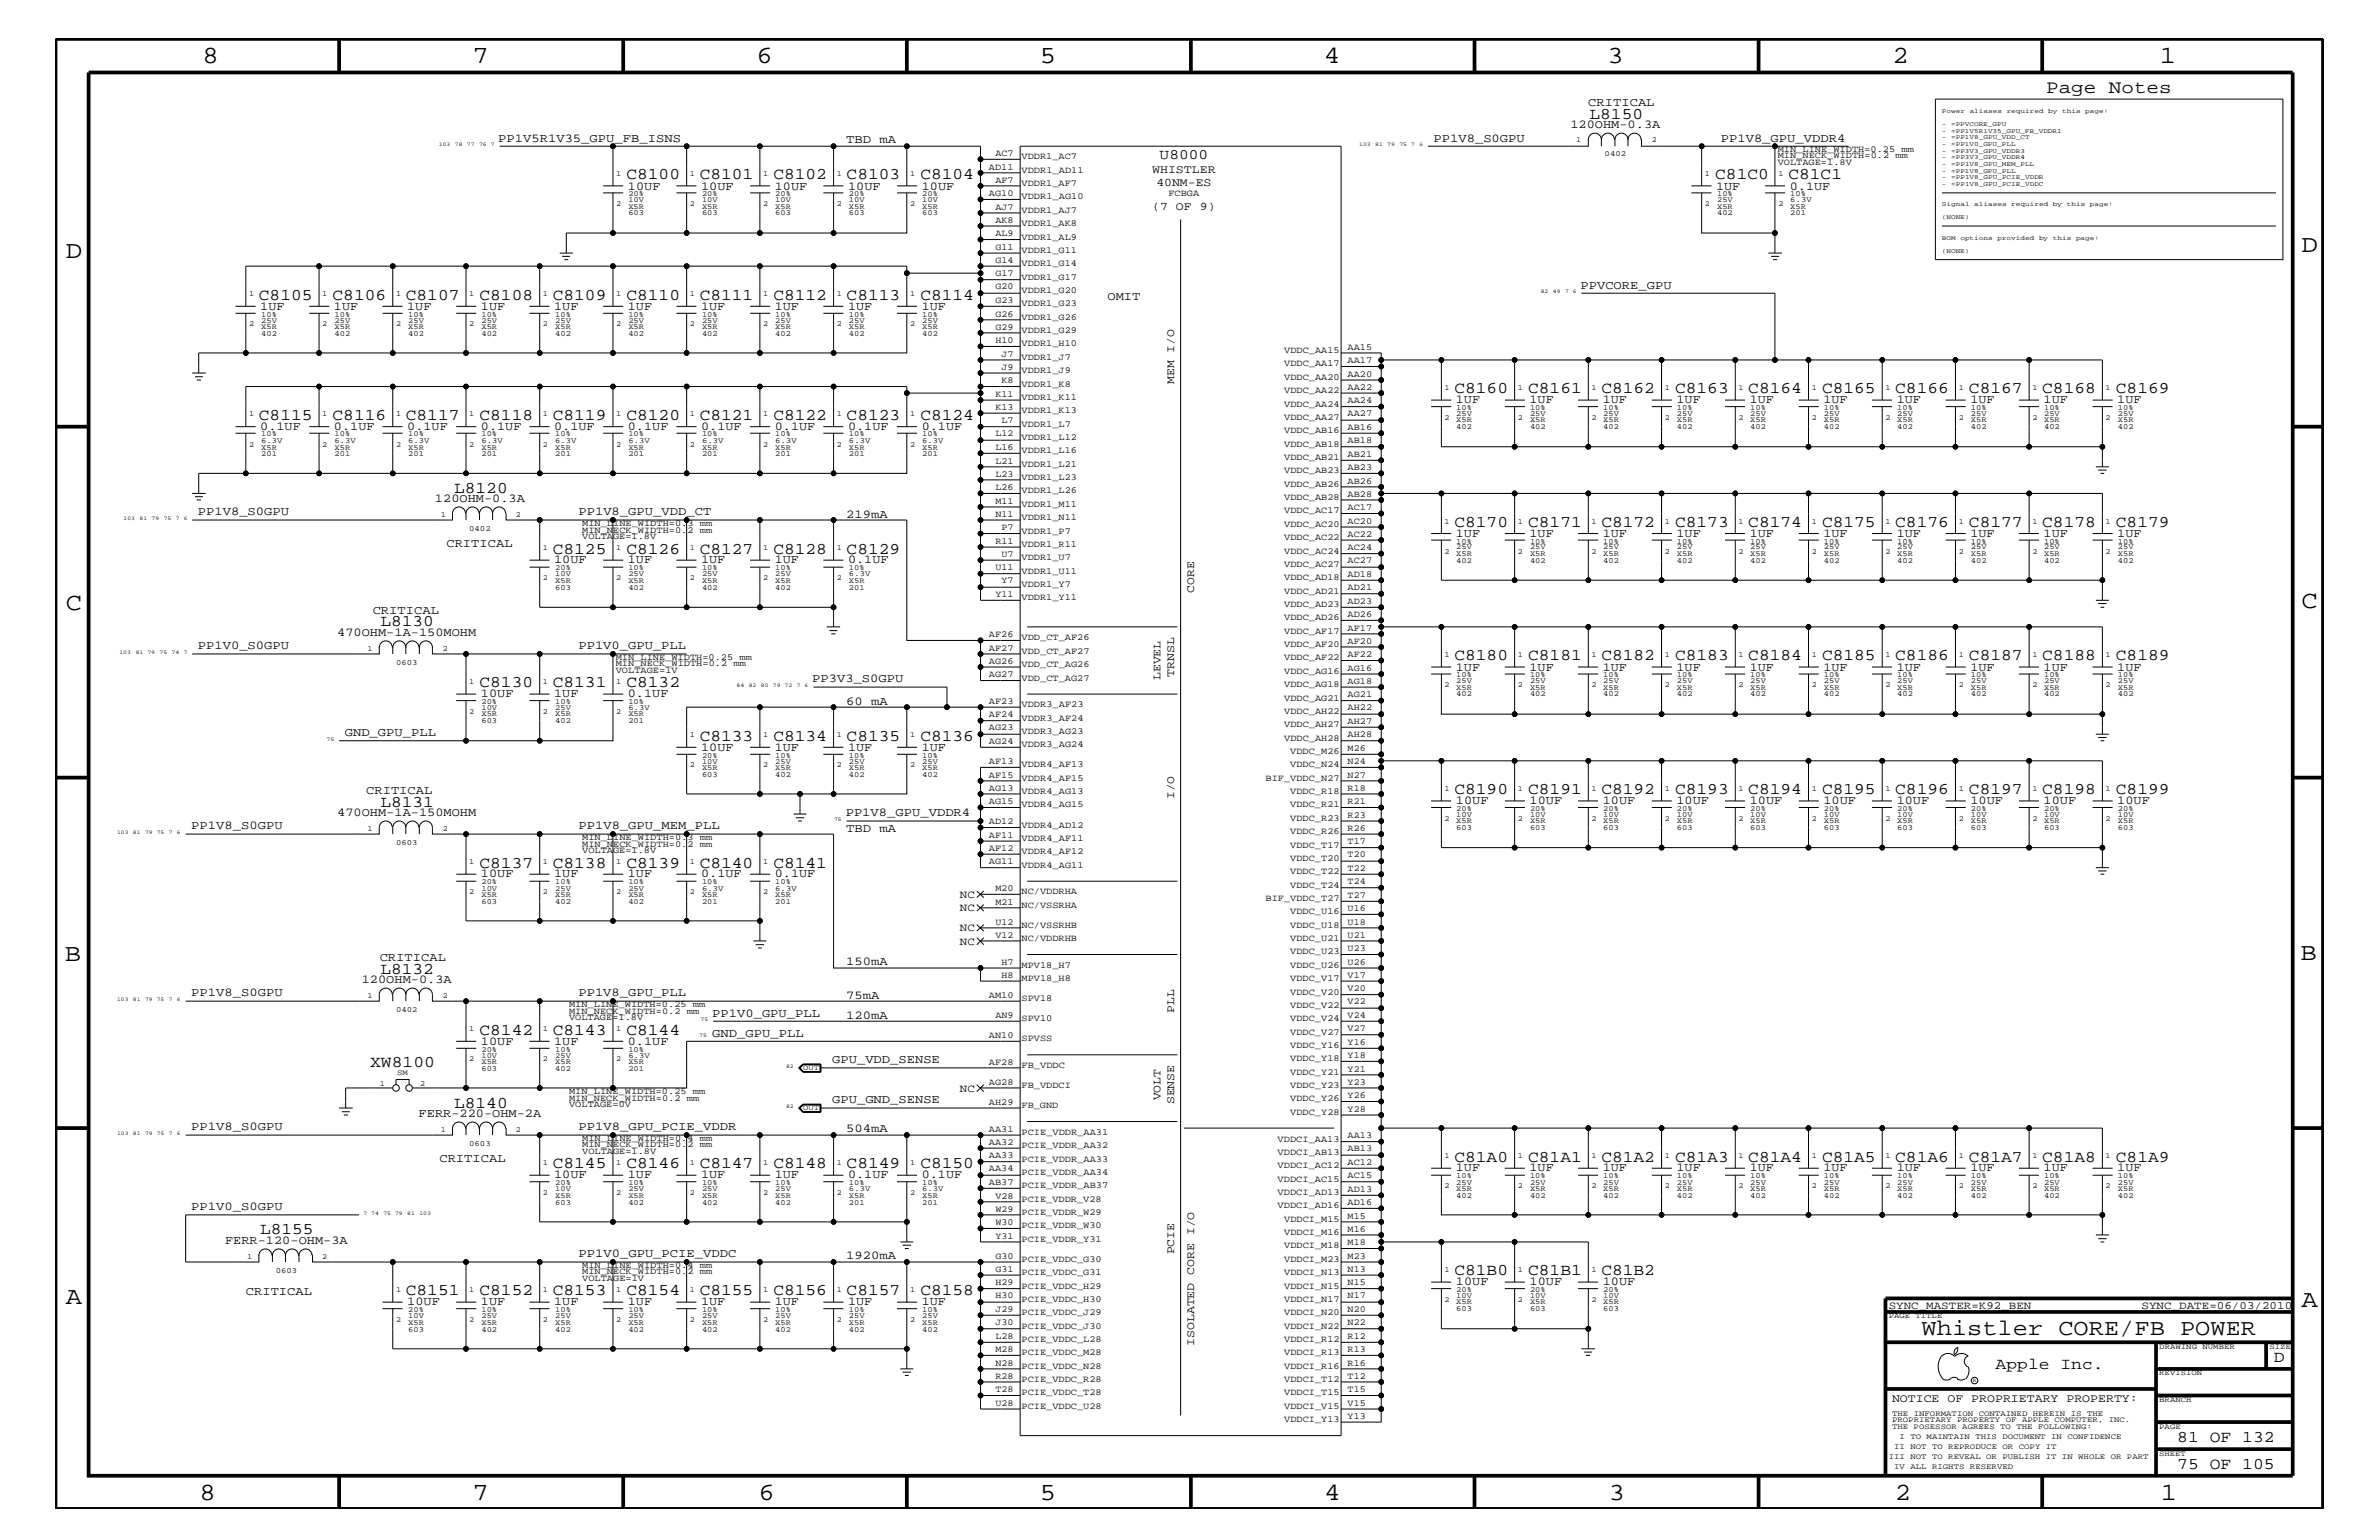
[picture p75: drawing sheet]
<svg xmlns="http://www.w3.org/2000/svg" width="432mm" height="279mm" viewBox="0 0 432 279" stroke-linecap="round" stroke-linejoin="round" font-family="sans-serif">
<defs><g id="words">
<g font-size="4.5">
<text x="36.7" y="11.5">8</text>
<text x="85.8" y="11.5">7</text>
<text x="137.3" y="11.5">6</text>
<text x="188.7" y="11.5">5</text>
<text x="240.3" y="11.5">4</text>
<text x="291.8" y="11.5">3</text>
<text x="343.5" y="11.5">2</text>
<text x="392" y="11.5">1</text>
<text x="11.9" y="46.8">D</text>
<text x="417.7" y="45.7">D</text>
<text x="11.9" y="110.6">C</text>
<text x="417.7" y="110.3">C</text>
<text x="11.8" y="174.3">B</text>
<text x="417.6" y="174.2">B</text>
<text x="11.9" y="236.7">A</text>
<text x="417.7" y="237.1">A</text>
<text x="36.2" y="272.1">8</text>
<text x="85.8" y="272.1">7</text>
<text x="137.7" y="272.1">6</text>
<text x="188.7" y="272.1">5</text>
<text x="240.4" y="272.1">4</text>
<text x="292" y="272.1">3</text>
<text x="343.9" y="272.1">2</text>
<text x="392.2" y="272.1">1</text>
</g>
<text font-size="4.1" x="348.8" y="242.3">Whistler CORE/FB POWER</text>
<text font-size="3.4" x="371.4" y="16.8">Page Notes</text>
<g font-size="3">
<text x="288.5" y="21.5">L8150</text>
<text x="113.7" y="32.5">C8100</text>
<text x="127" y="32.5">C8101</text>
<text x="140.4" y="32.5">C8102</text>
<text x="153.7" y="32.5">C8103</text>
<text x="167" y="32.5">C8104</text>
<text x="311.3" y="32.5">C81C0</text>
<text x="324.6" y="32.5">C81C1</text>
<text x="47" y="54.4">C8105</text>
<text x="60.4" y="54.4">C8106</text>
<text x="73.7" y="54.4">C8107</text>
<text x="87" y="54.4">C8108</text>
<text x="100.3" y="54.4">C8109</text>
<text x="113.7" y="54.4">C8110</text>
<text x="127" y="54.4">C8111</text>
<text x="140.4" y="54.4">C8112</text>
<text x="153.7" y="54.4">C8113</text>
<text x="167" y="54.4">C8114</text>
<text x="264" y="71.3">C8160</text>
<text x="277.4" y="71.3">C8161</text>
<text x="290.7" y="71.3">C8162</text>
<text x="304" y="71.3">C8163</text>
<text x="317.3" y="71.3">C8164</text>
<text x="330.7" y="71.3">C8165</text>
<text x="344" y="71.3">C8166</text>
<text x="357.4" y="71.3">C8167</text>
<text x="370.7" y="71.3">C8168</text>
<text x="384" y="71.3">C8169</text>
<text x="47" y="76.2">C8115</text>
<text x="60.4" y="76.2">C8116</text>
<text x="73.7" y="76.2">C8117</text>
<text x="87" y="76.2">C8118</text>
<text x="100.3" y="76.2">C8119</text>
<text x="113.7" y="76.2">C8120</text>
<text x="127" y="76.2">C8121</text>
<text x="140.4" y="76.2">C8122</text>
<text x="153.7" y="76.2">C8123</text>
<text x="167" y="76.2">C8124</text>
<text x="82.4" y="89.4">L8120</text>
<text x="264" y="95.6">C8170</text>
<text x="277.4" y="95.6">C8171</text>
<text x="290.7" y="95.6">C8172</text>
<text x="304" y="95.6">C8173</text>
<text x="317.3" y="95.6">C8174</text>
<text x="330.7" y="95.6">C8175</text>
<text x="344" y="95.6">C8176</text>
<text x="357.4" y="95.6">C8177</text>
<text x="370.7" y="95.6">C8178</text>
<text x="384" y="95.6">C8179</text>
<text x="100.3" y="100.4">C8125</text>
<text x="113.7" y="100.4">C8126</text>
<text x="127" y="100.4">C8127</text>
<text x="140.4" y="100.4">C8128</text>
<text x="153.7" y="100.4">C8129</text>
<text x="69" y="113.7">L8130</text>
<text x="264" y="119.8">C8180</text>
<text x="277.4" y="119.8">C8181</text>
<text x="290.7" y="119.8">C8182</text>
<text x="304" y="119.8">C8183</text>
<text x="317.3" y="119.8">C8184</text>
<text x="330.7" y="119.8">C8185</text>
<text x="344" y="119.8">C8186</text>
<text x="357.4" y="119.8">C8187</text>
<text x="370.7" y="119.8">C8188</text>
<text x="384" y="119.8">C8189</text>
<text x="87" y="124.7">C8130</text>
<text x="100.3" y="124.7">C8131</text>
<text x="113.7" y="124.7">C8132</text>
<text x="127" y="134.4">C8133</text>
<text x="140.4" y="134.4">C8134</text>
<text x="153.7" y="134.4">C8135</text>
<text x="167" y="134.4">C8136</text>
<text x="69" y="146.4">L8131</text>
<text x="264" y="144">C8190</text>
<text x="277.4" y="144">C8191</text>
<text x="290.7" y="144">C8192</text>
<text x="304" y="144">C8193</text>
<text x="317.3" y="144">C8194</text>
<text x="330.7" y="144">C8195</text>
<text x="344" y="144">C8196</text>
<text x="357.4" y="144">C8197</text>
<text x="370.7" y="144">C8198</text>
<text x="384" y="144">C8199</text>
<text x="87" y="157.4">C8137</text>
<text x="100.3" y="157.4">C8138</text>
<text x="113.7" y="157.4">C8139</text>
<text x="127" y="157.4">C8140</text>
<text x="140.4" y="157.4">C8141</text>
<text x="69" y="176.7">L8132</text>
<text x="87" y="187.7">C8142</text>
<text x="100.3" y="187.7">C8143</text>
<text x="113.7" y="187.7">C8144</text>
<text x="67.2" y="193.7">XW8100</text>
<text x="82.4" y="200.9">L8140</text>
<text x="100.3" y="211.9">C8145</text>
<text x="113.7" y="211.9">C8146</text>
<text x="127" y="211.9">C8147</text>
<text x="140.4" y="211.9">C8148</text>
<text x="153.7" y="211.9">C8149</text>
<text x="167" y="211.9">C8150</text>
<text x="264" y="210.8">C81A0</text>
<text x="277.4" y="210.8">C81A1</text>
<text x="290.7" y="210.8">C81A2</text>
<text x="304" y="210.8">C81A3</text>
<text x="317.3" y="210.8">C81A4</text>
<text x="330.7" y="210.8">C81A5</text>
<text x="344" y="210.8">C81A6</text>
<text x="357.4" y="210.8">C81A7</text>
<text x="370.7" y="210.8">C81A8</text>
<text x="384" y="210.8">C81A9</text>
<text x="47.2" y="224">L8155</text>
<text x="264" y="231.3">C81B0</text>
<text x="277.4" y="231.3">C81B1</text>
<text x="290.7" y="231.3">C81B2</text>
<text x="73.7" y="235">C8151</text>
<text x="87" y="235">C8152</text>
<text x="100.3" y="235">C8153</text>
<text x="113.7" y="235">C8154</text>
<text x="127" y="235">C8155</text>
<text x="140.4" y="235">C8156</text>
<text x="153.7" y="235">C8157</text>
<text x="167" y="235">C8158</text>
<text x="362.2" y="248.4">Apple Inc.</text>
<text x="412.7" y="247.1">D</text>
<text x="395.2" y="261.6">81 OF 132</text>
<text x="395.2" y="266.6">75 OF 105</text>
</g>
<text font-size="2.6" x="210.5" y="28.9">U8000</text>
<g font-size="2.2">
<text x="285" y="23.2">120OHM-0.3A</text>
<text x="288.3" y="19.2">CRITICAL</text>
<text x="90.4" y="25.7">PP1V5R1V35_GPU_FB_ISNS</text>
<text x="153.6" y="26">TBD mA</text>
<text x="260.2" y="25.7">PP1V8_S0GPU</text>
<text x="312.3" y="25.7">PP1V8_GPU_VDDR4</text>
<text x="114" y="34.4">10UF</text>
<text x="127.3" y="34.4">10UF</text>
<text x="140.6" y="34.4">10UF</text>
<text x="153.9" y="34.4">10UF</text>
<text x="167.3" y="34.4">10UF</text>
<text x="311.5" y="34.4">1UF</text>
<text x="324.9" y="34.4">0.1UF</text>
<text x="286.9" y="52.4">PPVCORE_GPU</text>
<text x="47.2" y="56.2">1UF</text>
<text x="60.6" y="56.2">1UF</text>
<text x="73.9" y="56.2">1UF</text>
<text x="87.3" y="56.2">1UF</text>
<text x="100.6" y="56.2">1UF</text>
<text x="114" y="56.2">1UF</text>
<text x="127.3" y="56.2">1UF</text>
<text x="140.6" y="56.2">1UF</text>
<text x="153.9" y="56.2">1UF</text>
<text x="167.3" y="56.2">1UF</text>
<text x="201" y="54.4">OMIT</text>
<text x="264.2" y="73.2">1UF</text>
<text x="277.6" y="73.2">1UF</text>
<text x="290.9" y="73.2">1UF</text>
<text x="304.3" y="73.2">1UF</text>
<text x="317.6" y="73.2">1UF</text>
<text x="331" y="73.2">1UF</text>
<text x="344.3" y="73.2">1UF</text>
<text x="357.6" y="73.2">1UF</text>
<text x="370.9" y="73.2">1UF</text>
<text x="384.3" y="73.2">1UF</text>
<text x="47.2" y="78">0.1UF</text>
<text x="60.6" y="78">0.1UF</text>
<text x="73.9" y="78">0.1UF</text>
<text x="87.3" y="78">0.1UF</text>
<text x="100.6" y="78">0.1UF</text>
<text x="114" y="78">0.1UF</text>
<text x="127.3" y="78">0.1UF</text>
<text x="140.6" y="78">0.1UF</text>
<text x="153.9" y="78">0.1UF</text>
<text x="167.3" y="78">0.1UF</text>
<text x="35.9" y="93.5">PP1V8_S0GPU</text>
<text x="79" y="91.1">120OHM-0.3A</text>
<text x="105" y="93.5">PP1V8_GPU_VDD_CT</text>
<text x="153.6" y="93.9">219mA</text>
<text x="81" y="99.3">CRITICAL</text>
<text x="264.2" y="97.4">1UF</text>
<text x="277.6" y="97.4">1UF</text>
<text x="290.9" y="97.4">1UF</text>
<text x="304.3" y="97.4">1UF</text>
<text x="317.6" y="97.4">1UF</text>
<text x="331" y="97.4">1UF</text>
<text x="344.3" y="97.4">1UF</text>
<text x="357.6" y="97.4">1UF</text>
<text x="370.9" y="97.4">1UF</text>
<text x="384.3" y="97.4">1UF</text>
<text x="100.6" y="102.2">10UF</text>
<text x="114" y="102.2">1UF</text>
<text x="127.3" y="102.2">1UF</text>
<text x="140.6" y="102.2">1UF</text>
<text x="153.9" y="102.2">0.1UF</text>
<text x="67.6" y="111.4">CRITICAL</text>
<text x="35.9" y="117.8">PP1V0_S0GPU</text>
<text x="61.2" y="115.3">470OHM-1A-150MOHM</text>
<text x="105" y="117.8">PP1V0_GPU_PLL</text>
<text x="147.4" y="123.8">PP3V3_S0GPU</text>
<text x="264.2" y="121.7">1UF</text>
<text x="277.6" y="121.7">1UF</text>
<text x="290.9" y="121.7">1UF</text>
<text x="304.3" y="121.7">1UF</text>
<text x="317.6" y="121.7">1UF</text>
<text x="331" y="121.7">1UF</text>
<text x="344.3" y="121.7">1UF</text>
<text x="357.6" y="121.7">1UF</text>
<text x="370.9" y="121.7">1UF</text>
<text x="384.3" y="121.7">1UF</text>
<text x="87.3" y="126.5">10UF</text>
<text x="100.6" y="126.5">1UF</text>
<text x="114" y="126.5">0.1UF</text>
<text x="153.6" y="127.9">60 mA</text>
<text x="62.6" y="133.5">GND_GPU_PLL</text>
<text x="127.3" y="136.2">10UF</text>
<text x="140.6" y="136.2">1UF</text>
<text x="153.9" y="136.2">1UF</text>
<text x="167.3" y="136.2">1UF</text>
<text x="61.2" y="148.1">470OHM-1A-150MOHM</text>
<text x="66.5" y="144">CRITICAL</text>
<text x="153.5" y="148.1">PP1V8_GPU_VDDR4</text>
<text x="264.2" y="145.9">10UF</text>
<text x="277.6" y="145.9">10UF</text>
<text x="290.9" y="145.9">10UF</text>
<text x="304.3" y="145.9">10UF</text>
<text x="317.6" y="145.9">10UF</text>
<text x="331" y="145.9">10UF</text>
<text x="344.3" y="145.9">10UF</text>
<text x="357.6" y="145.9">10UF</text>
<text x="370.9" y="145.9">10UF</text>
<text x="384.3" y="145.9">10UF</text>
<text x="34.7" y="150.5">PP1V8_S0GPU</text>
<text x="105" y="150.5">PP1V8_GPU_MEM_PLL</text>
<text x="153.6" y="150.9">TBD mA</text>
<text x="87.3" y="159.2">10UF</text>
<text x="100.6" y="159.2">1UF</text>
<text x="114" y="159.2">1UF</text>
<text x="127.3" y="159.2">0.1UF</text>
<text x="140.6" y="159.2">0.1UF</text>
<text x="65.7" y="178.4">120OHM-0.3A</text>
<text x="68.9" y="174.4">CRITICAL</text>
<text x="153.6" y="175.1">150mA</text>
<text x="34.7" y="180.8">PP1V8_S0GPU</text>
<text x="105" y="180.8">PP1V8_GPU_PLL</text>
<text x="129.3" y="184.4">PP1V0_GPU_PLL</text>
<text x="153.6" y="181.2">75mA</text>
<text x="153.6" y="184.9">120mA</text>
<text x="87.3" y="189.5">10UF</text>
<text x="100.6" y="189.5">1UF</text>
<text x="114" y="189.5">0.1UF</text>
<text x="129.3" y="188.1">GND_GPU_PLL</text>
<text x="151" y="192.9">GPU_VDD_SENSE</text>
<text x="76" y="202.6">FERR-220-OHM-2A</text>
<text x="151" y="200.2">GPU_GND_SENSE</text>
<text x="34.7" y="205.1">PP1V8_S0GPU</text>
<text x="105" y="205.1">PP1V8_GPU_PCIE_VDDR</text>
<text x="153.6" y="205.4">504mA</text>
<text x="79.8" y="210.8">CRITICAL</text>
<text x="100.6" y="213.8">10UF</text>
<text x="114" y="213.8">1UF</text>
<text x="127.3" y="213.8">1UF</text>
<text x="140.6" y="213.8">1UF</text>
<text x="153.9" y="213.8">0.1UF</text>
<text x="167.3" y="213.8">0.1UF</text>
<text x="264.2" y="212.5">1UF</text>
<text x="277.6" y="212.5">1UF</text>
<text x="290.9" y="212.5">1UF</text>
<text x="304.3" y="212.5">1UF</text>
<text x="317.6" y="212.5">1UF</text>
<text x="331" y="212.5">1UF</text>
<text x="344.3" y="212.5">1UF</text>
<text x="357.6" y="212.5">1UF</text>
<text x="370.9" y="212.5">1UF</text>
<text x="384.3" y="212.5">1UF</text>
<text x="34.7" y="219.6">PP1V0_S0GPU</text>
<text x="40.9" y="225.7">FERR-120-OHM-3A</text>
<text x="105" y="228.1">PP1V0_GPU_PCIE_VDDC</text>
<text x="153.6" y="228.5">1920mA</text>
<text x="264.2" y="233.2">10UF</text>
<text x="277.6" y="233.2">10UF</text>
<text x="290.9" y="233.2">10UF</text>
<text x="44.6" y="235">CRITICAL</text>
<text x="73.9" y="236.8">10UF</text>
<text x="87.3" y="236.8">1UF</text>
<text x="100.6" y="236.8">1UF</text>
<text x="114" y="236.8">1UF</text>
<text x="127.3" y="236.8">1UF</text>
<text x="140.6" y="236.8">1UF</text>
<text x="153.9" y="236.8">1UF</text>
<text x="167.3" y="236.8">1UF</text>
</g>
<g font-size="2.1">
<text x="209.1" y="31.4">WHISTLER</text>
<text x="209.9" y="33.7">40NM-ES</text>
<text x="209.1" y="38">(7 OF 9)</text>
<text x="213.1" y="69.7" transform="rotate(-90 213.1 69.7)">MEM I/O</text>
<text x="216.7" y="107.5" transform="rotate(-90 216.7 107.5)">CORE</text>
<text x="210.7" y="123.4" transform="rotate(-90 210.7 123.4)">LEVEL</text>
<text x="213.1" y="122.8" transform="rotate(-90 213.1 122.8)">TRNSL</text>
<text x="213.1" y="145" transform="rotate(-90 213.1 145)">I/O</text>
<text x="213.1" y="183.8" transform="rotate(-90 213.1 183.8)">PLL</text>
<text x="210.7" y="199.6" transform="rotate(-90 210.7 199.6)">VOLT</text>
<text x="213.1" y="200.3" transform="rotate(-90 213.1 200.3)">SENSE</text>
<text x="213.1" y="227.6" transform="rotate(-90 213.1 227.6)">PCIE</text>
<text x="216.7" y="244.2" transform="rotate(-90 216.7 244.2)">ISOLATED CORE I/O</text>
<text x="343.4" y="254.4">NOTICE OF PROPRIETARY PROPERTY:</text>
</g>
<g font-size="2">
<text x="174.2" y="162.8">NC</text>
<text x="174.2" y="165.3">NC</text>
<text x="174.2" y="168.9">NC</text>
<text x="174.2" y="171.4">NC</text>
<text x="174.2" y="198.1">NC</text>
<text x="342.8" y="237.4">SYNC_MASTER=K92_BEN</text>
<text x="388.7" y="237.4">SYNC_DATE=06/03/2010</text>
</g>
<g font-size="1.7">
<text x="180.7" y="28.3">AC7</text>
<text x="185.4" y="28.9">VDDR1_AC7</text>
<text x="322.7" y="27.5">MIN_LINE_WIDTH=0.25 mm</text>
<text x="322.7" y="28.7">MIN_NECK_WIDTH=0.2 mm</text>
<text x="179.5" y="30.8">AD11</text>
<text x="179.5" y="35.6">AG10</text>
<text x="180.7" y="33.1">AF7</text>
<text x="185.4" y="31.4">VDDR1_AD11</text>
<text x="185.4" y="33.7">VDDR1_AF7</text>
<text x="212.1" y="35.6">FCBGA</text>
<text x="322.7" y="30">VOLTAGE=1.8V</text>
<text x="180.7" y="38">AJ7</text>
<text x="180.7" y="40.4">AK8</text>
<text x="185.4" y="41">VDDR1_AK8</text>
<text x="185.4" y="38.6">VDDR1_AJ7</text>
<text x="185.4" y="36.2">VDDR1_AG10</text>
<text x="180.7" y="42.9">AL9</text>
<text x="180.7" y="45.3">G11</text>
<text x="180.7" y="47.7">G14</text>
<text x="185.4" y="45.9">VDDR1_G11</text>
<text x="185.4" y="43.5">VDDR1_AL9</text>
<text x="180.7" y="50.2">G17</text>
<text x="180.7" y="52.5">G20</text>
<text x="185.4" y="53.2">VDDR1_G20</text>
<text x="185.4" y="50.7">VDDR1_G17</text>
<text x="185.4" y="48.3">VDDR1_G14</text>
<text x="180.7" y="55">G23</text>
<text x="180.7" y="57.4">G26</text>
<text x="180.7" y="59.8">G29</text>
<text x="185.4" y="55.6">VDDR1_G23</text>
<text x="185.4" y="58">VDDR1_G26</text>
<text x="180.7" y="62.3">H10</text>
<text x="181.8" y="64.7">J7</text>
<text x="185.4" y="65.3">VDDR1_J7</text>
<text x="185.4" y="62.9">VDDR1_H10</text>
<text x="185.4" y="60.4">VDDR1_G29</text>
<text x="233.1" y="64">VDDC_AA15</text>
<text x="244.6" y="63.4">AA15</text>
<text x="244.6" y="65.9">AA17</text>
<text x="180.7" y="72">K11</text>
<text x="181.8" y="67.1">J9</text>
<text x="181.8" y="69.5">K8</text>
<text x="185.4" y="70.1">VDDR1_K8</text>
<text x="185.4" y="67.7">VDDR1_J9</text>
<text x="233.1" y="68.9">VDDC_AA20</text>
<text x="233.1" y="71.3">VDDC_AA22</text>
<text x="233.1" y="66.5">VDDC_AA17</text>
<text x="244.6" y="68.4">AA20</text>
<text x="244.6" y="70.7">AA22</text>
<text x="180.7" y="74.4">K13</text>
<text x="181.8" y="76.8">L7</text>
<text x="185.4" y="77.4">VDDR1_L7</text>
<text x="185.4" y="75">VDDR1_K13</text>
<text x="185.4" y="72.6">VDDR1_K11</text>
<text x="233.1" y="73.8">VDDC_AA24</text>
<text x="233.1" y="76.2">VDDC_AA27</text>
<text x="244.6" y="73.2">AA24</text>
<text x="244.6" y="75.6">AA27</text>
<text x="180.7" y="79.2">L12</text>
<text x="180.7" y="81.6">L16</text>
<text x="185.4" y="79.9">VDDR1_L12</text>
<text x="185.4" y="82.2">VDDR1_L16</text>
<text x="233.1" y="78.6">VDDC_AB16</text>
<text x="233.1" y="81.1">VDDC_AB18</text>
<text x="233.1" y="83.5">VDDC_AB21</text>
<text x="244.6" y="78">AB16</text>
<text x="244.6" y="80.5">AB18</text>
<text x="244.6" y="82.8">AB21</text>
<text x="180.7" y="84.1">L21</text>
<text x="180.7" y="86.5">L23</text>
<text x="180.7" y="88.9">L26</text>
<text x="185.4" y="89.5">VDDR1_L26</text>
<text x="185.4" y="87.1">VDDR1_L23</text>
<text x="185.4" y="84.7">VDDR1_L21</text>
<text x="233.1" y="85.9">VDDC_AB23</text>
<text x="233.1" y="88.3">VDDC_AB26</text>
<text x="244.6" y="85.3">AB23</text>
<text x="244.6" y="87.7">AB26</text>
<text x="105.7" y="95.4">MIN_LINE_WIDTH=0.3 mm</text>
<text x="180.7" y="91.4">M11</text>
<text x="180.7" y="93.8">N11</text>
<text x="185.4" y="94.3">VDDR1_N11</text>
<text x="185.4" y="92">VDDR1_M11</text>
<text x="233.1" y="90.7">VDDC_AB28</text>
<text x="233.1" y="93.2">VDDC_AC17</text>
<text x="233.1" y="95.6">VDDC_AC20</text>
<text x="244.6" y="90.1">AB28</text>
<text x="244.6" y="92.6">AC17</text>
<text x="244.6" y="95">AC20</text>
<text x="105.7" y="97.8">VOLTAGE=1.8V</text>
<text x="105.7" y="96.6">MIN_NECK_WIDTH=0.2 mm</text>
<text x="180.7" y="98.7">R11</text>
<text x="181.8" y="96.2">P7</text>
<text x="181.8" y="101">U7</text>
<text x="185.4" y="101.6">VDDR1_U7</text>
<text x="185.4" y="96.8">VDDR1_P7</text>
<text x="185.4" y="99.3">VDDR1_R11</text>
<text x="233.1" y="100.4">VDDC_AC24</text>
<text x="233.1" y="98">VDDC_AC22</text>
<text x="244.6" y="97.4">AC22</text>
<text x="244.6" y="99.9">AC24</text>
<text x="180.7" y="103.5">U11</text>
<text x="181.8" y="105.9">Y7</text>
<text x="185.4" y="104.1">VDDR1_U11</text>
<text x="185.4" y="106.5">VDDR1_Y7</text>
<text x="233.1" y="102.9">VDDC_AC27</text>
<text x="233.1" y="105.3">VDDC_AD18</text>
<text x="233.1" y="107.7">VDDC_AD21</text>
<text x="244.6" y="102.2">AC27</text>
<text x="244.6" y="104.7">AD18</text>
<text x="244.6" y="107.1">AD21</text>
<text x="180.7" y="108.3">Y11</text>
<text x="185.4" y="108.9">VDDR1_Y11</text>
<text x="233.1" y="110.2">VDDC_AD23</text>
<text x="233.1" y="112.6">VDDC_AD26</text>
<text x="244.6" y="109.5">AD23</text>
<text x="244.6" y="112">AD26</text>
<text x="111.8" y="119.7">MIN_LINE_WIDTH=0.25 mm</text>
<text x="179.5" y="115.6">AF26</text>
<text x="179.5" y="118.1">AF27</text>
<text x="185.4" y="116.2">VDD_CT_AF26</text>
<text x="185.4" y="118.6">VDD_CT_AF27</text>
<text x="233.1" y="115">VDDC_AF17</text>
<text x="233.1" y="117.4">VDDC_AF20</text>
<text x="233.1" y="119.8">VDDC_AF22</text>
<text x="244.6" y="114.4">AF17</text>
<text x="244.6" y="116.8">AF20</text>
<text x="244.6" y="119.2">AF22</text>
<text x="111.8" y="120.8">MIN_NECK_WIDTH=0.2 mm</text>
<text x="111.8" y="122.1">VOLTAGE=1V</text>
<text x="179.5" y="120.4">AG26</text>
<text x="179.5" y="122.9">AG27</text>
<text x="185.4" y="123.5">VDD_CT_AG27</text>
<text x="185.4" y="121">VDD_CT_AG26</text>
<text x="233.1" y="124.7">VDDC_AG18</text>
<text x="233.1" y="122.3">VDDC_AG16</text>
<text x="244.6" y="121.7">AG16</text>
<text x="244.6" y="124.1">AG18</text>
<text x="179.5" y="127.7">AF23</text>
<text x="179.5" y="130.2">AF24</text>
<text x="185.4" y="128.3">VDDR3_AF23</text>
<text x="185.4" y="130.8">VDDR3_AF24</text>
<text x="233.1" y="127.1">VDDC_AG21</text>
<text x="233.1" y="129.6">VDDC_AH22</text>
<text x="233.1" y="131.9">VDDC_AH27</text>
<text x="244.6" y="126.5">AG21</text>
<text x="244.6" y="128.9">AH22</text>
<text x="244.6" y="131.3">AH27</text>
<text x="179.5" y="132.5">AG23</text>
<text x="179.5" y="135">AG24</text>
<text x="185.4" y="133.2">VDDR3_AG23</text>
<text x="185.4" y="135.6">VDDR3_AG24</text>
<text x="233.1" y="134.4">VDDC_AH28</text>
<text x="234.2" y="136.8">VDDC_M26</text>
<text x="244.6" y="133.8">AH28</text>
<text x="244.6" y="136.2">M26</text>
<text x="179.5" y="138.6">AF13</text>
<text x="179.5" y="141.1">AF15</text>
<text x="179.5" y="143.5">AG13</text>
<text x="185.4" y="141.7">VDDR4_AF15</text>
<text x="185.4" y="139.2">VDDR4_AF13</text>
<text x="229.7" y="141.7">BIF_VDDC_N27</text>
<text x="234.2" y="139.2">VDDC_N24</text>
<text x="244.6" y="141.1">N27</text>
<text x="244.6" y="138.6">N24</text>
<text x="244.6" y="143.5">R18</text>
<text x="179.5" y="149.5">AD12</text>
<text x="179.5" y="145.9">AG15</text>
<text x="185.4" y="146.5">VDDR4_AG15</text>
<text x="185.4" y="144">VDDR4_AG13</text>
<text x="234.2" y="149">VDDC_R23</text>
<text x="234.2" y="144">VDDC_R18</text>
<text x="234.2" y="146.5">VDDC_R21</text>
<text x="244.6" y="145.9">R21</text>
<text x="244.6" y="148.4">R23</text>
<text x="105.7" y="154.8">VOLTAGE=1.8V</text>
<text x="105.7" y="153.6">MIN_NECK_WIDTH=0.2 mm</text>
<text x="105.7" y="152.4">MIN_LINE_WIDTH=0.3 mm</text>
<text x="179.5" y="152">AF11</text>
<text x="179.5" y="154.4">AF12</text>
<text x="185.4" y="150.1">VDDR4_AD12</text>
<text x="185.4" y="152.6">VDDR4_AF11</text>
<text x="185.4" y="155">VDDR4_AF12</text>
<text x="234.2" y="151.3">VDDC_R26</text>
<text x="234.2" y="153.8">VDDC_T17</text>
<text x="244.6" y="150.7">R26</text>
<text x="244.6" y="153.2">T17</text>
<text x="244.6" y="155.6">T20</text>
<text x="179.5" y="156.8">AG11</text>
<text x="180.7" y="161.7">M20</text>
<text x="185.4" y="157.4">VDDR4_AG11</text>
<text x="234.2" y="161.1">VDDC_T24</text>
<text x="234.2" y="158.6">VDDC_T22</text>
<text x="234.2" y="156.2">VDDC_T20</text>
<text x="244.6" y="158">T22</text>
<text x="244.6" y="160.5">T24</text>
<text x="180.7" y="164.1">M21</text>
<text x="180.7" y="167.8">U12</text>
<text x="185.4" y="164.7">NC/VSSRHA</text>
<text x="185.4" y="162.2">NC/VDDRHA</text>
<text x="229.7" y="163.5">BIF_VDDC_T27</text>
<text x="234.2" y="165.9">VDDC_U16</text>
<text x="244.6" y="162.8">T27</text>
<text x="244.6" y="165.3">U16</text>
<text x="244.6" y="167.8">U18</text>
<text x="180.7" y="170.1">V12</text>
<text x="185.4" y="170.7">NC/VDDRHB</text>
<text x="185.4" y="168.3">NC/VSSRHB</text>
<text x="234.2" y="173.2">VDDC_U23</text>
<text x="234.2" y="168.3">VDDC_U18</text>
<text x="234.2" y="170.7">VDDC_U21</text>
<text x="244.6" y="170.1">U21</text>
<text x="244.6" y="172.6">U23</text>
<text x="181.8" y="175">H7</text>
<text x="181.8" y="177.4">H8</text>
<text x="185.4" y="178">MPV18_H8</text>
<text x="185.4" y="175.6">MPV18_H7</text>
<text x="234.2" y="175.6">VDDC_U26</text>
<text x="234.2" y="178">VDDC_V17</text>
<text x="244.6" y="175">U26</text>
<text x="244.6" y="177.4">V17</text>
<text x="244.6" y="179.9">V20</text>
<text x="103.3" y="182.7">MIN_LINE_WIDTH=0.25 mm</text>
<text x="103.3" y="183.9">MIN_NECK_WIDTH=0.2 mm</text>
<text x="103.3" y="185.1">VOLTAGE=1.8V</text>
<text x="179.5" y="181">AM10</text>
<text x="180.7" y="184.7">AN9</text>
<text x="185.4" y="185.3">SPV10</text>
<text x="185.4" y="181.6">SPV18</text>
<text x="234.2" y="182.9">VDDC_V22</text>
<text x="234.2" y="180.5">VDDC_V20</text>
<text x="234.2" y="185.3">VDDC_V24</text>
<text x="244.6" y="182.2">V22</text>
<text x="244.6" y="184.7">V24</text>
<text x="179.5" y="188.3">AN10</text>
<text x="185.4" y="188.9">SPVSS</text>
<text x="234.2" y="187.7">VDDC_V27</text>
<text x="234.2" y="190.2">VDDC_Y16</text>
<text x="244.6" y="187.1">V27</text>
<text x="244.6" y="189.5">Y16</text>
<text x="244.6" y="192">Y18</text>
<text x="179.5" y="193.2">AF28</text>
<text x="179.5" y="196.8">AG28</text>
<text x="185.4" y="193.7">FB_VDDC</text>
<text x="185.4" y="197.4">FB_VDDCI</text>
<text x="234.2" y="195">VDDC_Y21</text>
<text x="234.2" y="197.4">VDDC_Y23</text>
<text x="234.2" y="192.6">VDDC_Y18</text>
<text x="244.6" y="194.4">Y21</text>
<text x="244.6" y="196.8">Y23</text>
<text x="103.3" y="198.5">MIN_LINE_WIDTH=0.25 mm</text>
<text x="103.3" y="200.9">VOLTAGE=0V</text>
<text x="103.3" y="199.7">MIN_NECK_WIDTH=0.2 mm</text>
<text x="179.5" y="200.4">AH29</text>
<text x="185.4" y="201">FB_GND</text>
<text x="234.2" y="199.8">VDDC_Y26</text>
<text x="234.2" y="202.3">VDDC_Y28</text>
<text x="244.6" y="199.2">Y26</text>
<text x="244.6" y="201.7">Y28</text>
<text x="105.7" y="207">MIN_LINE_WIDTH=0.4 mm</text>
<text x="105.7" y="209.4">VOLTAGE=1.8V</text>
<text x="105.7" y="208.1">MIN_NECK_WIDTH=0.2 mm</text>
<text x="179.5" y="205.3">AA31</text>
<text x="179.5" y="207.7">AA32</text>
<text x="185.4" y="205.9">PCIE_VDDR_AA31</text>
<text x="185.4" y="208.3">PCIE_VDDR_AA32</text>
<text x="231.9" y="209.6">VDDCI_AB13</text>
<text x="231.9" y="207.1">VDDCI_AA13</text>
<text x="244.6" y="206.5">AA13</text>
<text x="244.6" y="208.9">AB13</text>
<text x="179.5" y="210.2">AA33</text>
<text x="179.5" y="212.5">AA34</text>
<text x="179.5" y="215">AB37</text>
<text x="185.4" y="213.2">PCIE_VDDR_AA34</text>
<text x="185.4" y="215.6">PCIE_VDDR_AB37</text>
<text x="185.4" y="210.8">PCIE_VDDR_AA33</text>
<text x="231.9" y="214.4">VDDCI_AC15</text>
<text x="231.9" y="211.9">VDDCI_AC12</text>
<text x="244.6" y="211.4">AC12</text>
<text x="244.6" y="213.8">AC15</text>
<text x="180.7" y="217.5">V28</text>
<text x="180.7" y="219.8">W29</text>
<text x="185.4" y="220.4">PCIE_VDDR_W29</text>
<text x="185.4" y="218">PCIE_VDDR_V28</text>
<text x="231.9" y="219.2">VDDCI_AD16</text>
<text x="231.9" y="216.9">VDDCI_AD13</text>
<text x="233.1" y="221.7">VDDCI_M15</text>
<text x="244.6" y="216.2">AD13</text>
<text x="244.6" y="218.6">AD16</text>
<text x="244.6" y="221.1">M15</text>
<text x="180.7" y="222.3">W30</text>
<text x="180.7" y="224.7">Y31</text>
<text x="185.4" y="222.9">PCIE_VDDR_W30</text>
<text x="185.4" y="225.3">PCIE_VDDR_Y31</text>
<text x="233.1" y="226.5">VDDCI_M18</text>
<text x="233.1" y="224.1">VDDCI_M16</text>
<text x="244.6" y="223.5">M16</text>
<text x="244.6" y="225.9">M18</text>
<text x="105.7" y="230">MIN_LINE_WIDTH=0.4 mm</text>
<text x="105.7" y="231.2">MIN_NECK_WIDTH=0.2 mm</text>
<text x="105.7" y="232.4">VOLTAGE=1V</text>
<text x="180.7" y="228.4">G30</text>
<text x="180.7" y="230.7">G31</text>
<text x="180.7" y="233.2">H29</text>
<text x="185.4" y="233.8">PCIE_VDDC_H29</text>
<text x="185.4" y="229">PCIE_VDDC_G30</text>
<text x="185.4" y="231.3">PCIE_VDDC_G31</text>
<text x="233.1" y="229">VDDCI_M23</text>
<text x="233.1" y="231.3">VDDCI_N13</text>
<text x="233.1" y="233.8">VDDCI_N15</text>
<text x="244.6" y="228.4">M23</text>
<text x="244.6" y="230.7">N13</text>
<text x="244.6" y="233.2">N15</text>
<text x="180.7" y="235.6">H30</text>
<text x="180.7" y="238">J29</text>
<text x="185.4" y="236.2">PCIE_VDDC_H30</text>
<text x="185.4" y="238.6">PCIE_VDDC_J29</text>
<text x="233.1" y="238.6">VDDCI_N20</text>
<text x="233.1" y="236.2">VDDCI_N17</text>
<text x="244.6" y="235.6">N17</text>
<text x="244.6" y="238">N20</text>
<text x="180.7" y="240.5">J30</text>
<text x="180.7" y="242.9">L28</text>
<text x="180.7" y="245.3">M28</text>
<text x="185.4" y="245.9">PCIE_VDDC_M28</text>
<text x="185.4" y="243.5">PCIE_VDDC_L28</text>
<text x="185.4" y="241.1">PCIE_VDDC_J30</text>
<text x="233.1" y="245.9">VDDCI_R13</text>
<text x="233.1" y="243.5">VDDCI_R12</text>
<text x="233.1" y="241.1">VDDCI_N22</text>
<text x="244.6" y="240.5">N22</text>
<text x="244.6" y="242.9">R12</text>
<text x="244.6" y="245.3">R13</text>
<text x="180.7" y="247.8">N28</text>
<text x="180.7" y="250.1">R28</text>
<text x="185.4" y="248.4">PCIE_VDDC_N28</text>
<text x="185.4" y="250.7">PCIE_VDDC_R28</text>
<text x="233.1" y="250.7">VDDCI_T12</text>
<text x="233.1" y="248.4">VDDCI_R16</text>
<text x="244.6" y="247.8">R16</text>
<text x="244.6" y="250.1">T12</text>
<text x="180.7" y="252.6">T28</text>
<text x="180.7" y="255">U28</text>
<text x="185.4" y="255.6">PCIE_VDDC_U28</text>
<text x="185.4" y="253.2">PCIE_VDDC_T28</text>
<text x="233.1" y="253.2">VDDCI_T15</text>
<text x="233.1" y="255.6">VDDCI_V15</text>
<text x="244.6" y="252.6">T15</text>
<text x="244.6" y="255">V15</text>
<text x="244.6" y="257.4">Y13</text>
<text x="233.1" y="258">VDDCI_Y13</text>
</g>
<g font-size="1.4">
<text x="286.1" y="25.9">1</text>
<text x="291.3" y="28.4">0402</text>
<text x="299.8" y="25.9">2</text>
<text x="111.8" y="31.9">1</text>
<text x="114" y="35.6">20%</text>
<text x="125.2" y="31.9">1</text>
<text x="127.4" y="35.6">20%</text>
<text x="138.5" y="31.9">1</text>
<text x="140.7" y="35.6">20%</text>
<text x="151.9" y="31.9">1</text>
<text x="154.1" y="35.6">20%</text>
<text x="165.2" y="31.9">1</text>
<text x="167.4" y="35.6">20%</text>
<text x="309.5" y="31.9">1</text>
<text x="311.7" y="35.6">10%</text>
<text x="322.8" y="31.9">1</text>
<text x="325" y="35.6">10%</text>
<text x="111.8" y="37.4">2</text>
<text x="114" y="39.1">603</text>
<text x="114" y="36.7">10V</text>
<text x="114" y="37.9">X5R</text>
<text x="125.2" y="37.4">2</text>
<text x="127.4" y="36.7">10V</text>
<text x="127.4" y="39.1">603</text>
<text x="127.4" y="37.9">X5R</text>
<text x="138.5" y="37.4">2</text>
<text x="140.7" y="39.1">603</text>
<text x="140.7" y="36.7">10V</text>
<text x="140.7" y="37.9">X5R</text>
<text x="151.9" y="37.4">2</text>
<text x="154.1" y="39.1">603</text>
<text x="154.1" y="37.9">X5R</text>
<text x="154.1" y="36.7">10V</text>
<text x="165.2" y="37.4">2</text>
<text x="167.4" y="36.7">10V</text>
<text x="167.4" y="37.9">X5R</text>
<text x="167.4" y="39.1">603</text>
<text x="309.5" y="37.4">2</text>
<text x="311.7" y="39.1">402</text>
<text x="311.7" y="36.7">25V</text>
<text x="311.7" y="37.9">X5R</text>
<text x="322.8" y="37.4">2</text>
<text x="325" y="37.9">X5R</text>
<text x="325" y="36.7">6.3V</text>
<text x="325" y="39.1">201</text>
<text x="45.2" y="53.8">1</text>
<text x="58.5" y="53.8">1</text>
<text x="71.9" y="53.8">1</text>
<text x="85.2" y="53.8">1</text>
<text x="98.6" y="53.8">1</text>
<text x="111.8" y="53.8">1</text>
<text x="125.2" y="53.8">1</text>
<text x="138.5" y="53.8">1</text>
<text x="151.9" y="53.8">1</text>
<text x="165.2" y="53.8">1</text>
<text x="45.2" y="59.2">2</text>
<text x="47.4" y="57.4">10%</text>
<text x="47.4" y="58.5">25V</text>
<text x="47.4" y="59.7">X5R</text>
<text x="58.5" y="59.2">2</text>
<text x="60.7" y="57.4">10%</text>
<text x="60.7" y="58.5">25V</text>
<text x="60.7" y="59.7">X5R</text>
<text x="71.9" y="59.2">2</text>
<text x="74.1" y="57.4">10%</text>
<text x="74.1" y="58.5">25V</text>
<text x="74.1" y="59.7">X5R</text>
<text x="85.2" y="59.2">2</text>
<text x="87.4" y="57.4">10%</text>
<text x="87.4" y="58.5">25V</text>
<text x="87.4" y="59.7">X5R</text>
<text x="98.6" y="59.2">2</text>
<text x="100.8" y="57.4">10%</text>
<text x="100.8" y="58.5">25V</text>
<text x="100.8" y="59.7">X5R</text>
<text x="111.8" y="59.2">2</text>
<text x="114" y="58.5">25V</text>
<text x="114" y="59.7">X5R</text>
<text x="114" y="57.4">10%</text>
<text x="125.2" y="59.2">2</text>
<text x="127.4" y="57.4">10%</text>
<text x="127.4" y="58.5">25V</text>
<text x="127.4" y="59.7">X5R</text>
<text x="138.5" y="59.2">2</text>
<text x="140.7" y="57.4">10%</text>
<text x="140.7" y="58.5">25V</text>
<text x="140.7" y="59.7">X5R</text>
<text x="151.9" y="59.2">2</text>
<text x="154.1" y="57.4">10%</text>
<text x="154.1" y="58.5">25V</text>
<text x="154.1" y="59.7">X5R</text>
<text x="165.2" y="59.2">2</text>
<text x="167.4" y="57.4">10%</text>
<text x="167.4" y="58.5">25V</text>
<text x="167.4" y="59.7">X5R</text>
<text x="47.4" y="60.9">402</text>
<text x="60.7" y="60.9">402</text>
<text x="74.1" y="60.9">402</text>
<text x="87.4" y="60.9">402</text>
<text x="100.8" y="60.9">402</text>
<text x="114" y="60.9">402</text>
<text x="127.4" y="60.9">402</text>
<text x="140.7" y="60.9">402</text>
<text x="154.1" y="60.9">402</text>
<text x="167.4" y="60.9">402</text>
<text x="262.2" y="70.7">1</text>
<text x="275.5" y="70.7">1</text>
<text x="288.9" y="70.7">1</text>
<text x="302.2" y="70.7">1</text>
<text x="315.6" y="70.7">1</text>
<text x="328.8" y="70.7">1</text>
<text x="342.2" y="70.7">1</text>
<text x="355.5" y="70.7">1</text>
<text x="368.9" y="70.7">1</text>
<text x="382.2" y="70.7">1</text>
<text x="45.2" y="75.6">1</text>
<text x="58.5" y="75.6">1</text>
<text x="71.9" y="75.6">1</text>
<text x="85.2" y="75.6">1</text>
<text x="98.6" y="75.6">1</text>
<text x="111.8" y="75.6">1</text>
<text x="125.2" y="75.6">1</text>
<text x="138.5" y="75.6">1</text>
<text x="151.9" y="75.6">1</text>
<text x="165.2" y="75.6">1</text>
<text x="262.2" y="76.2">2</text>
<text x="264.3" y="77.9">402</text>
<text x="264.3" y="75.5">25V</text>
<text x="264.3" y="76.7">X5R</text>
<text x="264.3" y="74.4">10%</text>
<text x="275.5" y="76.2">2</text>
<text x="277.7" y="75.5">25V</text>
<text x="277.7" y="76.7">X5R</text>
<text x="277.7" y="77.9">402</text>
<text x="277.7" y="74.4">10%</text>
<text x="288.9" y="76.2">2</text>
<text x="291" y="77.9">402</text>
<text x="291" y="75.5">25V</text>
<text x="291" y="76.7">X5R</text>
<text x="291" y="74.4">10%</text>
<text x="302.2" y="76.2">2</text>
<text x="304.4" y="77.9">402</text>
<text x="304.4" y="75.5">25V</text>
<text x="304.4" y="76.7">X5R</text>
<text x="304.4" y="74.4">10%</text>
<text x="315.6" y="76.2">2</text>
<text x="317.7" y="77.9">402</text>
<text x="317.7" y="75.5">25V</text>
<text x="317.7" y="76.7">X5R</text>
<text x="317.7" y="74.4">10%</text>
<text x="328.8" y="76.2">2</text>
<text x="331" y="77.9">402</text>
<text x="331" y="75.5">25V</text>
<text x="331" y="76.7">X5R</text>
<text x="331" y="74.4">10%</text>
<text x="342.2" y="76.2">2</text>
<text x="344.3" y="77.9">402</text>
<text x="344.3" y="75.5">25V</text>
<text x="344.3" y="76.7">X5R</text>
<text x="344.3" y="74.4">10%</text>
<text x="355.5" y="76.2">2</text>
<text x="357.7" y="77.9">402</text>
<text x="357.7" y="75.5">25V</text>
<text x="357.7" y="76.7">X5R</text>
<text x="357.7" y="74.4">10%</text>
<text x="368.9" y="76.2">2</text>
<text x="371" y="77.9">402</text>
<text x="371" y="75.5">25V</text>
<text x="371" y="76.7">X5R</text>
<text x="371" y="74.4">10%</text>
<text x="382.2" y="76.2">2</text>
<text x="384.4" y="77.9">402</text>
<text x="384.4" y="75.5">25V</text>
<text x="384.4" y="76.7">X5R</text>
<text x="384.4" y="74.4">10%</text>
<text x="45.2" y="81.1">2</text>
<text x="47.4" y="81.6">X5R</text>
<text x="47.4" y="80.3">6.3V</text>
<text x="47.4" y="79.2">10%</text>
<text x="47.4" y="82.7">201</text>
<text x="58.5" y="81.1">2</text>
<text x="60.7" y="81.6">X5R</text>
<text x="60.7" y="80.3">6.3V</text>
<text x="60.7" y="79.2">10%</text>
<text x="60.7" y="82.7">201</text>
<text x="71.9" y="81.1">2</text>
<text x="74.1" y="81.6">X5R</text>
<text x="74.1" y="80.3">6.3V</text>
<text x="74.1" y="79.2">10%</text>
<text x="74.1" y="82.7">201</text>
<text x="85.2" y="81.1">2</text>
<text x="87.4" y="81.6">X5R</text>
<text x="87.4" y="80.3">6.3V</text>
<text x="87.4" y="79.2">10%</text>
<text x="87.4" y="82.7">201</text>
<text x="98.6" y="81.1">2</text>
<text x="100.8" y="81.6">X5R</text>
<text x="100.8" y="80.3">6.3V</text>
<text x="100.8" y="79.2">10%</text>
<text x="100.8" y="82.7">201</text>
<text x="111.8" y="81.1">2</text>
<text x="114" y="81.6">X5R</text>
<text x="114" y="80.3">6.3V</text>
<text x="114" y="79.2">10%</text>
<text x="114" y="82.7">201</text>
<text x="125.2" y="81.1">2</text>
<text x="127.4" y="81.6">X5R</text>
<text x="127.4" y="80.3">6.3V</text>
<text x="127.4" y="79.2">10%</text>
<text x="127.4" y="82.7">201</text>
<text x="138.5" y="81.1">2</text>
<text x="140.7" y="81.6">X5R</text>
<text x="140.7" y="80.3">6.3V</text>
<text x="140.7" y="79.2">10%</text>
<text x="140.7" y="82.7">201</text>
<text x="151.9" y="81.1">2</text>
<text x="154.1" y="81.6">X5R</text>
<text x="154.1" y="80.3">6.3V</text>
<text x="154.1" y="79.2">10%</text>
<text x="154.1" y="82.7">201</text>
<text x="165.2" y="81.1">2</text>
<text x="167.4" y="81.6">X5R</text>
<text x="167.4" y="80.3">6.3V</text>
<text x="167.4" y="79.2">10%</text>
<text x="167.4" y="82.7">201</text>
<text x="80" y="93.8">1</text>
<text x="93.6" y="93.8">2</text>
<text x="262.2" y="95">1</text>
<text x="275.5" y="95">1</text>
<text x="288.9" y="95">1</text>
<text x="302.2" y="95">1</text>
<text x="315.6" y="95">1</text>
<text x="328.8" y="95">1</text>
<text x="342.2" y="95">1</text>
<text x="355.5" y="95">1</text>
<text x="368.9" y="95">1</text>
<text x="382.2" y="95">1</text>
<text x="85.2" y="96.3">0402</text>
<text x="98.6" y="99.9">1</text>
<text x="111.8" y="99.9">1</text>
<text x="125.2" y="99.9">1</text>
<text x="138.5" y="99.9">1</text>
<text x="151.9" y="99.9">1</text>
<text x="262.2" y="100.4">2</text>
<text x="264.3" y="99.7">25V</text>
<text x="264.3" y="98.7">10%</text>
<text x="264.3" y="101">X5R</text>
<text x="275.5" y="100.4">2</text>
<text x="277.7" y="99.7">25V</text>
<text x="277.7" y="98.7">10%</text>
<text x="277.7" y="101">X5R</text>
<text x="288.9" y="100.4">2</text>
<text x="291" y="99.7">25V</text>
<text x="291" y="101">X5R</text>
<text x="291" y="98.7">10%</text>
<text x="302.2" y="100.4">2</text>
<text x="304.4" y="99.7">25V</text>
<text x="304.4" y="101">X5R</text>
<text x="304.4" y="98.7">10%</text>
<text x="315.6" y="100.4">2</text>
<text x="317.7" y="99.7">25V</text>
<text x="317.7" y="101">X5R</text>
<text x="317.7" y="98.7">10%</text>
<text x="328.8" y="100.4">2</text>
<text x="331" y="99.7">25V</text>
<text x="331" y="101">X5R</text>
<text x="331" y="98.7">10%</text>
<text x="342.2" y="100.4">2</text>
<text x="344.3" y="99.7">25V</text>
<text x="344.3" y="101">X5R</text>
<text x="344.3" y="98.7">10%</text>
<text x="355.5" y="100.4">2</text>
<text x="357.7" y="99.7">25V</text>
<text x="357.7" y="101">X5R</text>
<text x="357.7" y="98.7">10%</text>
<text x="368.9" y="100.4">2</text>
<text x="371" y="99.7">25V</text>
<text x="371" y="101">X5R</text>
<text x="371" y="98.7">10%</text>
<text x="382.2" y="100.4">2</text>
<text x="384.4" y="99.7">25V</text>
<text x="384.4" y="101">X5R</text>
<text x="384.4" y="98.7">10%</text>
<text x="98.6" y="105.3">2</text>
<text x="100.8" y="107">603</text>
<text x="100.8" y="105.8">X5R</text>
<text x="100.8" y="103.5">20%</text>
<text x="100.8" y="104.6">10V</text>
<text x="111.8" y="105.3">2</text>
<text x="114" y="107">402</text>
<text x="114" y="103.5">10%</text>
<text x="114" y="105.8">X5R</text>
<text x="114" y="104.6">25V</text>
<text x="125.2" y="105.3">2</text>
<text x="127.4" y="107">402</text>
<text x="127.4" y="103.5">10%</text>
<text x="127.4" y="105.8">X5R</text>
<text x="127.4" y="104.6">25V</text>
<text x="138.5" y="105.3">2</text>
<text x="140.7" y="107">402</text>
<text x="140.7" y="103.5">10%</text>
<text x="140.7" y="105.8">X5R</text>
<text x="140.7" y="104.6">25V</text>
<text x="151.9" y="105.3">2</text>
<text x="154.1" y="105.8">X5R</text>
<text x="154.1" y="104.6">6.3V</text>
<text x="154.1" y="103.5">10%</text>
<text x="154.1" y="107">201</text>
<text x="264.3" y="102.1">402</text>
<text x="277.7" y="102.1">402</text>
<text x="291" y="102.1">402</text>
<text x="304.4" y="102.1">402</text>
<text x="317.7" y="102.1">402</text>
<text x="331" y="102.1">402</text>
<text x="344.3" y="102.1">402</text>
<text x="357.7" y="102.1">402</text>
<text x="371" y="102.1">402</text>
<text x="384.4" y="102.1">402</text>
<text x="66.7" y="118.1">1</text>
<text x="80.3" y="118.1">2</text>
<text x="262.2" y="119.2">1</text>
<text x="275.5" y="119.2">1</text>
<text x="288.9" y="119.2">1</text>
<text x="302.2" y="119.2">1</text>
<text x="315.6" y="119.2">1</text>
<text x="328.8" y="119.2">1</text>
<text x="342.2" y="119.2">1</text>
<text x="355.5" y="119.2">1</text>
<text x="368.9" y="119.2">1</text>
<text x="382.2" y="119.2">1</text>
<text x="71.9" y="120.6">0603</text>
<text x="85.2" y="124.1">1</text>
<text x="98.6" y="124.1">1</text>
<text x="111.8" y="124.1">1</text>
<text x="262.2" y="124.7">2</text>
<text x="264.3" y="124">25V</text>
<text x="264.3" y="125.2">X5R</text>
<text x="264.3" y="122.9">10%</text>
<text x="275.5" y="124.7">2</text>
<text x="277.7" y="124">25V</text>
<text x="277.7" y="125.2">X5R</text>
<text x="277.7" y="122.9">10%</text>
<text x="288.9" y="124.7">2</text>
<text x="291" y="124">25V</text>
<text x="291" y="125.2">X5R</text>
<text x="291" y="122.9">10%</text>
<text x="302.2" y="124.7">2</text>
<text x="304.4" y="124">25V</text>
<text x="304.4" y="125.2">X5R</text>
<text x="304.4" y="122.9">10%</text>
<text x="315.6" y="124.7">2</text>
<text x="317.7" y="124">25V</text>
<text x="317.7" y="125.2">X5R</text>
<text x="317.7" y="122.9">10%</text>
<text x="328.8" y="124.7">2</text>
<text x="331" y="124">25V</text>
<text x="331" y="125.2">X5R</text>
<text x="331" y="122.9">10%</text>
<text x="342.2" y="124.7">2</text>
<text x="344.3" y="124">25V</text>
<text x="344.3" y="125.2">X5R</text>
<text x="344.3" y="122.9">10%</text>
<text x="355.5" y="124.7">2</text>
<text x="357.7" y="124">25V</text>
<text x="357.7" y="125.2">X5R</text>
<text x="357.7" y="122.9">10%</text>
<text x="368.9" y="124.7">2</text>
<text x="371" y="124">25V</text>
<text x="371" y="125.2">X5R</text>
<text x="371" y="122.9">10%</text>
<text x="382.2" y="124.7">2</text>
<text x="384.4" y="124">25V</text>
<text x="384.4" y="125.2">X5R</text>
<text x="384.4" y="122.9">10%</text>
<text x="85.2" y="129.6">2</text>
<text x="87.4" y="127.7">20%</text>
<text x="87.4" y="130">X5R</text>
<text x="87.4" y="128.8">10V</text>
<text x="87.4" y="131.3">603</text>
<text x="98.6" y="129.6">2</text>
<text x="100.8" y="130">X5R</text>
<text x="100.8" y="128.8">25V</text>
<text x="100.8" y="127.7">10%</text>
<text x="100.8" y="131.3">402</text>
<text x="111.8" y="129.6">2</text>
<text x="114" y="128.8">6.3V</text>
<text x="114" y="127.7">10%</text>
<text x="114" y="130">X5R</text>
<text x="114" y="131.3">201</text>
<text x="264.3" y="126.4">402</text>
<text x="277.7" y="126.4">402</text>
<text x="291" y="126.4">402</text>
<text x="304.4" y="126.4">402</text>
<text x="317.7" y="126.4">402</text>
<text x="331" y="126.4">402</text>
<text x="344.3" y="126.4">402</text>
<text x="357.7" y="126.4">402</text>
<text x="371" y="126.4">402</text>
<text x="384.4" y="126.4">402</text>
<text x="125.2" y="133.8">1</text>
<text x="127.4" y="137.4">20%</text>
<text x="138.5" y="133.8">1</text>
<text x="140.7" y="137.4">10%</text>
<text x="151.9" y="133.8">1</text>
<text x="154.1" y="137.4">10%</text>
<text x="165.2" y="133.8">1</text>
<text x="167.4" y="137.4">10%</text>
<text x="125.2" y="139.2">2</text>
<text x="127.4" y="140.9">603</text>
<text x="127.4" y="138.5">10V</text>
<text x="127.4" y="139.7">X5R</text>
<text x="138.5" y="139.2">2</text>
<text x="140.7" y="140.9">402</text>
<text x="140.7" y="139.7">X5R</text>
<text x="140.7" y="138.5">25V</text>
<text x="151.9" y="139.2">2</text>
<text x="154.1" y="138.5">25V</text>
<text x="154.1" y="140.9">402</text>
<text x="154.1" y="139.7">X5R</text>
<text x="165.2" y="139.2">2</text>
<text x="167.4" y="139.7">X5R</text>
<text x="167.4" y="140.9">402</text>
<text x="167.4" y="138.5">25V</text>
<text x="262.2" y="143.5">1</text>
<text x="275.5" y="143.5">1</text>
<text x="288.9" y="143.5">1</text>
<text x="302.2" y="143.5">1</text>
<text x="315.6" y="143.5">1</text>
<text x="328.8" y="143.5">1</text>
<text x="342.2" y="143.5">1</text>
<text x="355.5" y="143.5">1</text>
<text x="368.9" y="143.5">1</text>
<text x="382.2" y="143.5">1</text>
<text x="262.2" y="149">2</text>
<text x="264.3" y="147.1">20%</text>
<text x="264.3" y="148.2">10V</text>
<text x="264.3" y="149.4">X5R</text>
<text x="275.5" y="149">2</text>
<text x="277.7" y="149.4">X5R</text>
<text x="277.7" y="147.1">20%</text>
<text x="277.7" y="148.2">10V</text>
<text x="288.9" y="149">2</text>
<text x="291" y="149.4">X5R</text>
<text x="291" y="147.1">20%</text>
<text x="291" y="148.2">10V</text>
<text x="302.2" y="149">2</text>
<text x="304.4" y="147.1">20%</text>
<text x="304.4" y="149.4">X5R</text>
<text x="304.4" y="148.2">10V</text>
<text x="315.6" y="149">2</text>
<text x="317.7" y="148.2">10V</text>
<text x="317.7" y="149.4">X5R</text>
<text x="317.7" y="147.1">20%</text>
<text x="328.8" y="149">2</text>
<text x="331" y="148.2">10V</text>
<text x="331" y="149.4">X5R</text>
<text x="331" y="147.1">20%</text>
<text x="342.2" y="149">2</text>
<text x="344.3" y="147.1">20%</text>
<text x="344.3" y="149.4">X5R</text>
<text x="344.3" y="148.2">10V</text>
<text x="355.5" y="149">2</text>
<text x="357.7" y="147.1">20%</text>
<text x="357.7" y="149.4">X5R</text>
<text x="357.7" y="148.2">10V</text>
<text x="368.9" y="149">2</text>
<text x="371" y="147.1">20%</text>
<text x="371" y="149.4">X5R</text>
<text x="371" y="148.2">10V</text>
<text x="382.2" y="149">2</text>
<text x="384.4" y="148.2">10V</text>
<text x="384.4" y="149.4">X5R</text>
<text x="384.4" y="147.1">20%</text>
<text x="66.7" y="150.7">1</text>
<text x="71.9" y="153.3">0603</text>
<text x="80.3" y="150.7">2</text>
<text x="264.3" y="150.7">603</text>
<text x="277.7" y="150.7">603</text>
<text x="291" y="150.7">603</text>
<text x="304.4" y="150.7">603</text>
<text x="317.7" y="150.7">603</text>
<text x="331" y="150.7">603</text>
<text x="344.3" y="150.7">603</text>
<text x="357.7" y="150.7">603</text>
<text x="371" y="150.7">603</text>
<text x="384.4" y="150.7">603</text>
<text x="85.2" y="156.8">1</text>
<text x="87.4" y="161.6">10V</text>
<text x="87.4" y="160.5">20%</text>
<text x="98.6" y="156.8">1</text>
<text x="100.8" y="160.5">10%</text>
<text x="100.8" y="161.6">25V</text>
<text x="111.8" y="156.8">1</text>
<text x="114" y="160.5">10%</text>
<text x="114" y="161.6">25V</text>
<text x="125.2" y="156.8">1</text>
<text x="127.4" y="161.6">6.3V</text>
<text x="127.4" y="160.5">10%</text>
<text x="138.5" y="156.8">1</text>
<text x="140.7" y="161.6">6.3V</text>
<text x="140.7" y="160.5">10%</text>
<text x="85.2" y="162.2">2</text>
<text x="87.4" y="163.9">603</text>
<text x="87.4" y="162.8">X5R</text>
<text x="98.6" y="162.2">2</text>
<text x="100.8" y="163.9">402</text>
<text x="100.8" y="162.8">X5R</text>
<text x="111.8" y="162.2">2</text>
<text x="114" y="163.9">402</text>
<text x="114" y="162.8">X5R</text>
<text x="125.2" y="162.2">2</text>
<text x="127.4" y="162.8">X5R</text>
<text x="127.4" y="163.9">201</text>
<text x="138.5" y="162.2">2</text>
<text x="140.7" y="162.8">X5R</text>
<text x="140.7" y="163.9">201</text>
<text x="66.7" y="181">1</text>
<text x="71.9" y="183.6">0402</text>
<text x="80.3" y="181">2</text>
<text x="85.2" y="187.1">1</text>
<text x="87.4" y="191.9">10V</text>
<text x="87.4" y="190.8">20%</text>
<text x="98.6" y="187.1">1</text>
<text x="100.8" y="191.9">25V</text>
<text x="100.8" y="190.8">10%</text>
<text x="111.8" y="187.1">1</text>
<text x="114" y="190.8">10%</text>
<text x="114" y="191.9">6.3V</text>
<text x="69" y="197">1</text>
<text x="72.1" y="195">SM</text>
<text x="76.2" y="197">2</text>
<text x="85.2" y="192.6">2</text>
<text x="87.4" y="194.3">603</text>
<text x="87.4" y="193.1">X5R</text>
<text x="98.6" y="192.6">2</text>
<text x="100.8" y="194.3">402</text>
<text x="100.8" y="193.1">X5R</text>
<text x="111.8" y="192.6">2</text>
<text x="114" y="193.1">X5R</text>
<text x="114" y="194.3">201</text>
<text x="145.8" y="194.2">OUT</text>
<text x="145.8" y="201.5">OUT</text>
<text x="80" y="205.3">1</text>
<text x="85.2" y="207.9">0603</text>
<text x="93.6" y="205.3">2</text>
<text x="98.6" y="211.4">1</text>
<text x="100.8" y="215">20%</text>
<text x="111.8" y="211.4">1</text>
<text x="114" y="215">10%</text>
<text x="125.2" y="211.4">1</text>
<text x="127.4" y="215">10%</text>
<text x="138.5" y="211.4">1</text>
<text x="140.7" y="215">10%</text>
<text x="151.9" y="211.4">1</text>
<text x="154.1" y="215">10%</text>
<text x="165.2" y="211.4">1</text>
<text x="167.4" y="215">10%</text>
<text x="262.2" y="210.2">1</text>
<text x="262.2" y="215.6">2</text>
<text x="264.3" y="214.9">25V</text>
<text x="264.3" y="213.8">10%</text>
<text x="275.5" y="210.2">1</text>
<text x="275.5" y="215.6">2</text>
<text x="277.7" y="214.9">25V</text>
<text x="277.7" y="213.8">10%</text>
<text x="288.9" y="210.2">1</text>
<text x="288.9" y="215.6">2</text>
<text x="291" y="214.9">25V</text>
<text x="291" y="213.8">10%</text>
<text x="302.2" y="210.2">1</text>
<text x="302.2" y="215.6">2</text>
<text x="304.4" y="214.9">25V</text>
<text x="304.4" y="213.8">10%</text>
<text x="315.6" y="210.2">1</text>
<text x="315.6" y="215.6">2</text>
<text x="317.7" y="214.9">25V</text>
<text x="317.7" y="213.8">10%</text>
<text x="328.8" y="210.2">1</text>
<text x="328.8" y="215.6">2</text>
<text x="331" y="214.9">25V</text>
<text x="331" y="213.8">10%</text>
<text x="342.2" y="210.2">1</text>
<text x="342.2" y="215.6">2</text>
<text x="344.3" y="214.9">25V</text>
<text x="344.3" y="213.8">10%</text>
<text x="355.5" y="210.2">1</text>
<text x="355.5" y="215.6">2</text>
<text x="357.7" y="213.8">10%</text>
<text x="357.7" y="214.9">25V</text>
<text x="368.9" y="210.2">1</text>
<text x="368.9" y="215.6">2</text>
<text x="371" y="213.8">10%</text>
<text x="371" y="214.9">25V</text>
<text x="382.2" y="210.2">1</text>
<text x="382.2" y="215.6">2</text>
<text x="384.4" y="213.8">10%</text>
<text x="384.4" y="214.9">25V</text>
<text x="98.6" y="216.9">2</text>
<text x="100.8" y="218.6">603</text>
<text x="100.8" y="217.3">X5R</text>
<text x="100.8" y="216.1">10V</text>
<text x="111.8" y="216.9">2</text>
<text x="114" y="218.6">402</text>
<text x="114" y="217.3">X5R</text>
<text x="114" y="216.1">25V</text>
<text x="125.2" y="216.9">2</text>
<text x="127.4" y="218.6">402</text>
<text x="127.4" y="217.3">X5R</text>
<text x="127.4" y="216.1">25V</text>
<text x="138.5" y="216.9">2</text>
<text x="140.7" y="218.6">402</text>
<text x="140.7" y="217.3">X5R</text>
<text x="140.7" y="216.1">25V</text>
<text x="151.9" y="216.9">2</text>
<text x="154.1" y="216.1">6.3V</text>
<text x="154.1" y="217.3">X5R</text>
<text x="154.1" y="218.6">201</text>
<text x="165.2" y="216.9">2</text>
<text x="167.4" y="216.1">6.3V</text>
<text x="167.4" y="217.3">X5R</text>
<text x="167.4" y="218.6">201</text>
<text x="264.3" y="217.3">402</text>
<text x="264.3" y="216.1">X5R</text>
<text x="277.7" y="217.3">402</text>
<text x="277.7" y="216.1">X5R</text>
<text x="291" y="217.3">402</text>
<text x="291" y="216.1">X5R</text>
<text x="304.4" y="217.3">402</text>
<text x="304.4" y="216.1">X5R</text>
<text x="317.7" y="217.3">402</text>
<text x="317.7" y="216.1">X5R</text>
<text x="331" y="216.1">X5R</text>
<text x="331" y="217.3">402</text>
<text x="344.3" y="217.3">402</text>
<text x="344.3" y="216.1">X5R</text>
<text x="357.7" y="217.3">402</text>
<text x="357.7" y="216.1">X5R</text>
<text x="371" y="217.3">402</text>
<text x="371" y="216.1">X5R</text>
<text x="384.4" y="217.3">402</text>
<text x="384.4" y="216.1">X5R</text>
<text x="44.9" y="228.4">1</text>
<text x="50" y="230.9">0603</text>
<text x="58.5" y="228.4">2</text>
<text x="262.2" y="230.7">1</text>
<text x="275.5" y="230.7">1</text>
<text x="288.9" y="230.7">1</text>
<text x="71.9" y="234.4">1</text>
<text x="71.9" y="239.9">2</text>
<text x="74.1" y="239.1">10V</text>
<text x="74.1" y="238">20%</text>
<text x="85.2" y="234.4">1</text>
<text x="85.2" y="239.9">2</text>
<text x="87.4" y="239.1">25V</text>
<text x="87.4" y="238">10%</text>
<text x="98.6" y="234.4">1</text>
<text x="98.6" y="239.9">2</text>
<text x="100.8" y="238">10%</text>
<text x="100.8" y="239.1">25V</text>
<text x="111.8" y="234.4">1</text>
<text x="111.8" y="239.9">2</text>
<text x="114" y="238">10%</text>
<text x="114" y="239.1">25V</text>
<text x="125.2" y="234.4">1</text>
<text x="125.2" y="239.9">2</text>
<text x="127.4" y="238">10%</text>
<text x="127.4" y="239.1">25V</text>
<text x="138.5" y="234.4">1</text>
<text x="138.5" y="239.9">2</text>
<text x="140.7" y="238">10%</text>
<text x="140.7" y="239.1">25V</text>
<text x="151.9" y="234.4">1</text>
<text x="151.9" y="239.9">2</text>
<text x="154.1" y="238">10%</text>
<text x="154.1" y="239.1">25V</text>
<text x="165.2" y="234.4">1</text>
<text x="165.2" y="239.9">2</text>
<text x="167.4" y="239.1">25V</text>
<text x="167.4" y="238">10%</text>
<text x="262.2" y="236.2">2</text>
<text x="264.3" y="237.9">603</text>
<text x="264.3" y="234.4">20%</text>
<text x="264.3" y="236.7">X5R</text>
<text x="264.3" y="235.5">10V</text>
<text x="275.5" y="236.2">2</text>
<text x="277.7" y="237.9">603</text>
<text x="277.7" y="234.4">20%</text>
<text x="277.7" y="235.5">10V</text>
<text x="277.7" y="236.7">X5R</text>
<text x="288.9" y="236.2">2</text>
<text x="291" y="237.9">603</text>
<text x="291" y="235.5">10V</text>
<text x="291" y="236.7">X5R</text>
<text x="291" y="234.4">20%</text>
<text x="342.8" y="239.2">PAGE TITLE</text>
<text x="74.1" y="241.6">603</text>
<text x="74.1" y="240.3">X5R</text>
<text x="87.4" y="241.6">402</text>
<text x="87.4" y="240.3">X5R</text>
<text x="100.8" y="241.6">402</text>
<text x="100.8" y="240.3">X5R</text>
<text x="114" y="241.6">402</text>
<text x="114" y="240.3">X5R</text>
<text x="127.4" y="241.6">402</text>
<text x="127.4" y="240.3">X5R</text>
<text x="140.7" y="241.6">402</text>
<text x="140.7" y="240.3">X5R</text>
<text x="154.1" y="241.6">402</text>
<text x="154.1" y="240.3">X5R</text>
<text x="167.4" y="241.6">402</text>
<text x="167.4" y="240.3">X5R</text>
<text x="391.9" y="244.7">DRAWING NUMBER</text>
<text x="411.9" y="244.7">SIZE</text>
<text x="391.9" y="249.5">REVISION</text>
<text x="343.4" y="256.8">THE INFORMATION CONTAINED HEREIN IS THE</text>
<text x="391.9" y="254.4">BRANCH</text>
<text x="343.4" y="259.3">THE POSESSOR AGREES TO THE FOLLOWING:</text>
<text x="343.4" y="258">PROPRIETARY PROPERTY OF APPLE COMPUTER, INC.</text>
<text x="343.8" y="262.9">II NOT TO REPRODUCE OR COPY IT</text>
<text x="344.8" y="261.1">I TO MAINTAIN THIS DOCUMENT IN CONFIDENCE</text>
<text x="391.9" y="259.3">PAGE</text>
<text x="342.8" y="264.7">III NOT TO REVEAL OR PUBLISH IT IN WHOLE OR PART</text>
<text x="343.8" y="266.6">IV ALL RIGHTS RESERVED</text>
<text x="391.9" y="264.1">SHEET</text>
</g>
<g font-size="1.2">
<text x="352.5" y="22.9">-</text>
<text x="352.5" y="20.4">Power</text>
<text x="354.1" y="22.9">=PPVCORE_GPU</text>
<text x="357.5" y="20.4">aliases</text>
<text x="364.2" y="20.4">required</text>
<text x="371.8" y="20.4">by</text>
<text x="374.3" y="20.4">this</text>
<text x="378.5" y="20.4">page:</text>
<text x="352.5" y="28.9">-</text>
<text x="352.5" y="27.7">-</text>
<text x="352.5" y="26.5">-</text>
<text x="352.5" y="25.3">-</text>
<text x="352.5" y="24.1">-</text>
<text x="354.1" y="26.5">=PP1V0_GPU_PLL</text>
<text x="354.1" y="24.1">=PP1V5R1V35_GPU_FB_VDDR1</text>
<text x="354.1" y="28.9">=PP3V3_GPU_VDDR4</text>
<text x="354.1" y="27.7">=PP3V3_GPU_VDDR3</text>
<text x="354.1" y="25.3">=PP1V8_GPU_VDD_CT</text>
<text x="352.5" y="30.2">-</text>
<text x="352.5" y="31.4">-</text>
<text x="352.5" y="32.5">-</text>
<text x="352.5" y="33.7">-</text>
<text x="354.1" y="31.4">=PP1V8_GPU_PLL</text>
<text x="354.1" y="30.2">=PP1V8_GPU_MEM_PLL</text>
<text x="354.1" y="32.5">=PP1V8_GPU_PCIE_VDDR</text>
<text x="354.1" y="33.7">=PP1V8_GPU_PCIE_VDDC</text>
<text x="352.5" y="37.4">Signal</text>
<text x="352.5" y="39.8">(NONE)</text>
<text x="358.3" y="37.4">aliases</text>
<text x="365.1" y="37.4">required</text>
<text x="372.6" y="37.4">by</text>
<text x="375.1" y="37.4">this</text>
<text x="379.3" y="37.4">page:</text>
<text x="352.5" y="45.9">(NONE)</text>
<text x="352.5" y="43.5">BOM</text>
<text x="355.8" y="43.5">options</text>
<text x="362.5" y="43.5">provided</text>
<text x="370.1" y="43.5">by</text>
<text x="372.6" y="43.5">this</text>
<text x="376.8" y="43.5">page:</text>
</g>
<g font-size="1">
<text x="79.7" y="26.5">103</text>
<text x="82.6" y="26.5">78</text>
<text x="84.8" y="26.5">77</text>
<text x="87" y="26.5">76 7</text>
<text x="246.7" y="26.5">103</text>
<text x="249.6" y="26.5">81</text>
<text x="251.8" y="26.5">79</text>
<text x="254" y="26.5">75 7</text>
<text x="257.6" y="26.5">6</text>
<text x="279.7" y="53.2">82</text>
<text x="281.9" y="53.2">49</text>
<text x="284.1" y="53.2">7</text>
<text x="285.5" y="53.2">6</text>
<text x="22.4" y="94.3">103</text>
<text x="25.3" y="94.3">81</text>
<text x="27.5" y="94.3">79</text>
<text x="29.7" y="94.3">75</text>
<text x="31.9" y="94.3">7</text>
<text x="33.4" y="94.3">6</text>
<text x="21.7" y="118.6">103</text>
<text x="24.6" y="118.6">81 79</text>
<text x="29" y="118.6">75</text>
<text x="31.2" y="118.6">74</text>
<text x="33.4" y="118.6">7</text>
<text x="133.7" y="124.7">84</text>
<text x="135.9" y="124.7">82</text>
<text x="138.1" y="124.7">80</text>
<text x="140.3" y="124.7">79 72</text>
<text x="144.6" y="124.7">7</text>
<text x="146" y="124.7">6</text>
<text x="59.3" y="134.4">75</text>
<text x="151.4" y="149">75</text>
<text x="21.3" y="151.3">103</text>
<text x="24.1" y="151.3">81</text>
<text x="26.3" y="151.3">79 75</text>
<text x="30.6" y="151.3">7</text>
<text x="32.1" y="151.3">6</text>
<text x="21.3" y="181.6">103</text>
<text x="24.1" y="181.6">81</text>
<text x="26.3" y="181.6">79 75</text>
<text x="30.6" y="181.6">7</text>
<text x="32.1" y="181.6">6</text>
<text x="127.2" y="185.3">75</text>
<text x="126.9" y="188.1">75</text>
<text x="142.7" y="193.7">82</text>
<text x="142.7" y="201">82</text>
<text x="21.3" y="205.9">103</text>
<text x="24.1" y="205.9">81</text>
<text x="26.3" y="205.9">79 75</text>
<text x="30.6" y="205.9">7</text>
<text x="32.1" y="205.9">6</text>
<text x="66" y="220.4">7</text>
<text x="67.4" y="220.4">74</text>
<text x="69.6" y="220.4">75 79</text>
<text x="73.9" y="220.4">81</text>
<text x="76.1" y="220.4">103</text>
<text x="358.1" y="250.7">R</text>
</g>
</g></defs>
<g fill="none" stroke="#000" stroke-width=".18">
<path d="M351.3 18h63.1v29.1h-63.1zM90.7 26.5h20.6v7.2M109.5 33.7h3.6M109.5 35h3.6M111.3 26.5h13.3v7.2M111.3 35v7.3M122.8 33.7h3.6M122.8 35h3.6M124.6 35v7.3h-13.3M124.6 26.5h13.3v7.2M136.1 33.7h3.7M136.1 35h3.7"/>
<path d="M137.9 35v7.3h-13.3M137.9 26.5h13.4v7.2M149.4 33.7h3.7M149.4 35h3.7M151.3 35v7.3h-13.4M151.3 26.5h13.3v7.2M162.8 33.7h3.7M162.8 35h3.7M164.6 35v7.3h-13.3M164.6 26.5h13.4v2.4h7.2M178 31.4v2.3h7.2M178 38.6v2.4h7.2"/>
<path d="M178 36.2h7.2M178 38.6h7.2M178 31.4h7.2M178 28.9v2.5M178 33.7v4.9M185.2 26.5h58.2v234h-58.2zM214.3 39.8v217M288.3 25.3v1.2h-29.1M288.3 25.3a1.19 1.19 0 0 1 1.2-1.1 1.19 1.19 0 0 1 1.2 1.1 1.19 1.19 0 0 1 1.1-1.1 1.19 1.19 0 0 1 1.2 1.1M290.7 25.3v1.2M293.1 25.3a1.19 1.19 0 0 1 1.2-1.1 1.19 1.19 0 0 1 1.2 1.1 1.19 1.19 0 0 1 1.2-1.1 1.19 1.19 0 0 1 1.2 1.1M293.1 25.3v1.2"/>
<path d="M295.5 25.3v1.2M297.9 25.3v1.2h11v7.2M307 33.7h3.6M307 35h3.6M308.9 35v7.3h13.3v-7.3M308.9 26.5h26.6M320.4 33.7h3.6M320.4 35h3.6M322.2 26.5v7.2M352.5 35h60.6M42.8 55.6h3.6M42.8 56.8h3.6"/>
<path d="M44.6 56.8v7.2h13.3v-7.2M56.1 55.6h3.7M56.1 56.8h3.7M57.9 48.3v7.3M69.4 55.6h3.7M69.4 56.8h3.7M71.3 56.8v7.2h13.3v-7.2M71.3 48.3v7.3M82.8 55.6h3.6M82.8 56.8h3.6M84.6 48.3v7.3M96.1 55.6h3.6"/>
<path d="M96.1 56.8h3.6M98 56.8v7.2h-13.4M98 48.3h13.3v7.3M98 48.3h-53.4v7.3M98 48.3v7.3M101.6 45.9h2.4M102 46.5h1.5M102.4 47.1h.7M109.5 55.6h3.6M109.5 56.8h3.6M111.3 56.8v7.2h-13.3M111.3 48.3h53.3v7.3"/>
<path d="M111.3 42.3h-8.5v3.6M122.8 55.6h3.6M122.8 56.8h3.6M124.6 56.8v7.2h-13.3M124.6 48.3v7.3M136.1 55.6h3.7M136.1 56.8h3.7M137.9 56.8v7.2h-13.3M137.9 48.3v7.3M149.4 55.6h3.7M149.4 56.8h3.7M151.3 56.8v7.2h-13.4"/>
<path d="M151.3 48.3v7.3M162.8 55.6h3.7M162.8 56.8h3.7M164.6 56.8v7.2h-13.3M178 43.5v2.4h7.2M178 48.3v1.3h-13.4M178 50.7v2.5h7.2M178 58v2.4h7.2M178 43.5h7.2M178 48.3h7.2M178 50.7h7.2M178 41v2.5"/>
<path d="M178 45.9v2.4M178 49.6v1.1M178 53.2v2.4M185.2 55.6h-7.2v2.4h7.2M287 53.2h35.2v12.1h6.1M321 45.9h2.4M321.5 46.5h1.4M321.8 47.1h.8M322.2 42.3v3.6M352.5 41h60.6M34.9 67.7h2.4M35.4 68.4h1.4"/>
<path d="M35.7 68.9h.8M42.8 78.6h3.6M42.8 77.4h3.6M44.6 78.6v7.3h13.3v-7.3M44.6 64h-8.5v3.7M44.6 77.4v-7.3h120v7.3M56.1 78.6h3.7M56.1 77.4h3.7M57.9 64h13.4M57.9 70.1v7.3M69.4 78.6h3.7M69.4 77.4h3.7"/>
<path d="M71.3 78.6v7.3h-13.4M71.3 70.1v7.3M82.8 78.6h3.6M82.8 77.4h3.6M84.6 78.6v7.3h-13.3M84.6 70.1v7.3M96.1 78.6h3.6M96.1 77.4h3.6M98 78.6v7.3h-13.4M98 70.1v7.3M109.5 78.6h3.6M109.5 77.4h3.6"/>
<path d="M111.3 78.6v7.3h-13.3M111.3 70.1v7.3M122.8 78.6h3.6M122.8 77.4h3.6M124.6 78.6v7.3h-13.3M124.6 70.1v7.3M136.1 78.6h3.7M136.1 77.4h3.7M137.9 78.6v7.3h-13.3M137.9 70.1v7.3M149.4 78.6h3.7M149.4 77.4h3.7"/>
<path d="M151.3 78.6v7.3h-13.4M151.3 70.1v7.3M162.8 78.6h3.7M162.8 77.4h3.7M164.6 78.6v7.3h-13.3M164.6 71.3h13.4M178 62.9v2.4h7.2M178 75v2.4h7.2M178 62.9h7.2M178 67.7h7.2M178 70.1h7.2M178 60.4v2.5"/>
<path d="M178 65.3v7.3M178 77.4v2.5M185.2 72.6h-7.2v2.4h7.2M185.2 79.9h-7.2v2.3h7.2M243.4 64h7.3v1.3M250.7 65.3v1.2h-7.3M250.7 66.5v2.4h-7.3M250.7 68.9v2.4h-7.3M250.7 71.3v2.5h-7.3M250.7 73.8v2.4h-7.3M250.7 76.2v2.4h-7.3M250.7 78.6v2.5h-7.3"/>
<path d="M250.7 65.3h71.5M259.8 73.8h3.6M259.8 72.6h3.6M261.6 73.8v7.3h13.3M261.6 65.3v7.3M273.1 73.8h3.7M273.1 72.6h3.7M274.9 73.8v7.3h13.4M274.9 65.3v7.3M286.4 73.8h3.7M286.4 72.6h3.7M288.3 73.8v7.3h13.3"/>
<path d="M288.3 65.3v7.3M299.8 73.8h3.6M299.8 72.6h3.6M301.6 73.8v7.3h13.4M301.6 65.3v7.3M313.1 73.8h3.6M313.1 72.6h3.6M315 73.8v7.3h13.3M315 65.3v7.3M326.5 73.8h3.6M326.5 72.6h3.6M328.3 73.8v7.3h13.3"/>
<path d="M328.3 65.3h40M328.3 65.3v7.3M339.8 73.8h3.6M339.8 72.6h3.6M341.6 73.8v7.3h13.3M341.6 65.3v7.3M353.1 73.8h3.7M353.1 72.6h3.7M354.9 73.8v7.3h13.4M354.9 65.3v7.3M366.4 73.8h3.7M366.4 72.6h3.7"/>
<path d="M368.3 73.8v7.3h13.3M368.3 72.6v-7.3h13.3v7.3M379.8 73.8h3.7M379.8 72.6h3.7M381.6 73.8v10.9M34.9 89.5h2.4M35.4 90.1h1.4M35.7 90.7h.8M44.6 85.9h-8.5v3.6M84.5 93.2a1.19 1.19 0 0 0-1.2-1.2 1.19 1.19 0 0 0-1.2 1.2v1.1h-47.2M87 93.2a1.19 1.19 0 0 0-1.2-1.2 1.19 1.19 0 0 0-1.2 1.2v1.1M89.4 93.2a1.19 1.19 0 0 0-1.2-1.2 1.19 1.19 0 0 0-1.2 1.2v1.1"/>
<path d="M89.4 93.2a1.19 1.19 0 0 1 1.2-1.2 1.19 1.19 0 0 1 1.2 1.2M89.4 93.2v1.1M91.9 93.2v1.1h19.4v7.3M98 94.3v7.3M111.3 94.3h26.6M124.6 94.3v7.3M151.3 94.3h-13.4v7.3M178 82.2v2.5h7.2M178 87.1v2.4h7.2M178 94.3v2.5h7.2M178 99.3v2.3h7.2M178 87.1h7.2"/>
<path d="M178 99.3h7.2M178 84.7v2.4M178 89.5v2.5M178 96.8v2.5M185.2 92h-7.2v2.3h7.2M250.7 81.1v2.4h-7.3M250.7 83.5v2.4h-7.3M250.7 85.9v2.4h-7.3M250.7 89.5v1.2h-7.3M250.7 90.7v2.5h-7.3M250.7 93.2v2.4h-7.3M250.7 95.6v2.4h-7.3"/>
<path d="M250.7 98v2.4h-7.3M250.7 89.5h117.6M250.7 88.3v1.2M259.8 98h3.6M259.8 96.8h3.6M261.6 98v7.3h13.3M261.6 89.5v7.3M273.1 98h3.7M273.1 96.8h3.7M274.9 98v7.3h13.4M274.9 89.5v7.3M286.4 98h3.7"/>
<path d="M286.4 96.8h3.7M288.3 98v7.3h13.3M288.3 89.5v7.3M299.8 98h3.6M299.8 96.8h3.6M301.6 98v7.3h13.4M301.6 89.5v7.3M313.1 98h3.6M313.1 96.8h3.6M315 98v7.3h13.3M315 89.5v7.3M326.5 98h3.6"/>
<path d="M326.5 96.8h3.6M328.3 98v7.3h13.3M328.3 89.5v7.3M339.8 98h3.6M339.8 96.8h3.6M341.6 98v7.3h13.3M341.6 89.5v7.3M353.1 98h3.7M353.1 96.8h3.7M354.9 98v7.3h13.4M354.9 89.5v7.3M366.4 98h3.7"/>
<path d="M366.4 96.8h3.7M368.3 98v7.3h13.3M368.3 96.8v-7.3h13.3v7.3M379.8 98h3.7M379.8 96.8h3.7M380.4 84.7h2.4M380.8 85.3h1.6M381.3 85.9h.6M381.6 98v10.9M68.8 117.4v1.2h-33.9M68.8 117.5a1.19 1.19 0 0 1 1.2-1.2 1.19 1.19 0 0 1 1.2 1.2M71.3 117.5a1.19 1.19 0 0 1 1.2-1.2 1.19 1.19 0 0 1 1.2 1.2 1.19 1.19 0 0 1 1.1-1.2 1.19 1.19 0 0 1 1.2 1.2"/>
<path d="M71.3 117.4v1.2M73.7 117.4v1.2M76.1 117.5a1.19 1.19 0 0 1 1.2-1.2 1.19 1.19 0 0 1 1.2 1.2M76.1 117.4v1.2M78.5 117.4v1.2h46.1M84.6 118.6v7.3M96.1 102.9h3.6M96.1 101.6h3.6M98 102.9v7.3h13.3M98 118.6v7.3M109.5 102.9h3.6M109.5 101.6h3.6"/>
<path d="M111.3 102.9v7.3h13.3v-7.3M111.3 118.6v7.3M122.8 102.9h3.6M122.8 101.6h3.6M124.6 110.2h13.3M136.1 102.9h3.7M136.1 101.6h3.7M137.9 102.9v7.3h13.4v-7.3M149.4 102.9h3.7M149.4 101.6h3.7M150 113.7h2.5M150.5 114.4h1.5"/>
<path d="M150.9 115h.7M151.3 101.6v-7.3h13.3v21.9h20.6M151.3 110.2v3.5M178 101.6v7.3h7.2M178 106.5h7.2M178 104.1h7.2M178 116.2v2.4M185.2 118.6h-7.2v2.4h7.2M186.4 113.7h27.3M250.7 100.4v2.5h-7.3M250.7 102.9v2.4h-7.3M250.7 105.3v2.4h-7.3"/>
<path d="M250.7 107.7v2.5h-7.3M250.7 110.2v2.4h-7.3M250.7 113.7v1.3h-7.3M250.7 115v2.4h-7.3M250.7 117.4v2.4h-7.3M250.7 119.8v2.5h-7.3M250.7 113.7h117.6M250.7 112.6v1.1M261.6 113.7v7.3M274.9 113.7v7.3M288.3 113.7v7.3M301.6 113.7v7.3"/>
<path d="M315 113.7v7.3M328.3 113.7v7.3M341.6 113.7v7.3M354.9 113.7v7.3M380.4 108.9h2.4M380.8 109.5h1.6M381.3 110.2h.6M61.6 134.4h23M82.8 127.1h3.6M82.8 125.9h3.6M84.6 127.1v7.3h13.4v-7.3M96.1 127.1h3.6"/>
<path d="M96.1 125.9h3.6M109.5 127.1h3.6M109.5 125.9h3.6M111.3 127.1v7.3h-13.3M122.8 136.8h3.6M122.8 135.6h3.6M124.6 136.8v7.2h13.3M136.1 136.8h3.7M136.1 135.6h3.7M137.9 136.8v7.2h13.4v-7.2M137.9 128.3v7.3M147.7 124.7h24.2v3.6h6.1"/>
<path d="M149.4 136.8h3.7M149.4 135.6h3.7M151.3 128.3v7.3M162.8 136.8h3.7M162.8 135.6h3.7M164.6 136.8v7.2h-13.3M164.6 128.3v7.3M171.9 128.3h-47.3v7.3M178 121v2.5h7.2M178 128.3h7.2M178 133.2v2.4h7.2M178 128.3v2.5"/>
<path d="M185.2 130.8h-7.2v2.4h7.2M185.2 139.2h-7.2v2.5M186.4 125.9h27.3M250.7 122.3v2.4h-7.3M250.7 124.7v2.4h-7.3M250.7 127.1v2.5h-7.3M250.7 129.6v2.3h-7.3M250.7 131.9v2.5h-7.3M250.7 134.4v2.4h-7.3M250.7 138v1.2h-7.3M250.7 139.2v2.5h-7.3M250.7 138h130.9v7.3"/>
<path d="M250.7 136.8v1.2M259.8 122.3h3.6M259.8 121h3.6M261.6 122.3v7.3h13.3M261.6 138v7.3M273.1 122.3h3.7M273.1 121h3.7M274.9 122.3v7.3h13.4M274.9 138v7.3M286.4 122.3h3.7M286.4 121h3.7M288.3 122.3v7.3h13.3"/>
<path d="M288.3 138v7.3M299.8 122.3h3.6M299.8 121h3.6M301.6 122.3v7.3h13.4M301.6 138v7.3M313.1 122.3h3.6M313.1 121h3.6M315 122.3v7.3h13.3M315 138v7.3M326.5 122.3h3.6M326.5 121h3.6M328.3 122.3v7.3h13.3"/>
<path d="M328.3 138v7.3M339.8 122.3h3.6M339.8 121h3.6M341.6 122.3v7.3h13.3M341.6 138v7.3M353.1 122.3h3.7M353.1 121h3.7M354.9 122.3v7.3h13.4M354.9 138v7.3M366.4 122.3h3.7M366.4 121h3.7M368.3 122.3v7.3h13.3"/>
<path d="M368.3 121v-7.3h13.3v7.3M368.3 138v7.3M379.8 122.3h3.7M379.8 121h3.7M380.4 133.2h2.4M380.8 133.8h1.6M381.3 134.4h.6M381.6 122.3v10.9M71.2 150.1a1.19 1.19 0 0 0-1.2-1.1 1.19 1.19 0 0 0-1.2 1.1v1.2h-35.1M73.7 150.1a1.19 1.19 0 0 0-1.2-1.1 1.19 1.19 0 0 0-1.2 1.1v1.2M73.7 150.1a1.19 1.19 0 0 1 1.1-1.1 1.19 1.19 0 0 1 1.2 1.1M73.7 150.1v1.2"/>
<path d="M76.1 151.3v-1.2a1.19 1.19 0 0 1 1.2-1.1 1.19 1.19 0 0 1 1.2 1.1v1.2h72.8v24.3h33.9M82.8 158.6h3.6M82.8 159.9h3.6M84.6 151.3v7.3M84.6 159.9v7.2h13.4M96.1 158.6h3.6M96.1 159.9h3.6M98 159.9v7.2h13.3M98 151.3v7.3M109.5 158.6h3.6M109.5 159.9h3.6M111.3 159.9v7.2h13.3"/>
<path d="M111.3 151.3v7.3M122.8 158.6h3.6M122.8 159.9h3.6M124.6 159.9v7.2h13.3M124.6 151.3v7.3M136.1 158.6h3.7M136.1 159.9h3.7M137.9 151.3v7.3M137.9 159.9v10.8M144 147.7h2.4M144.4 148.4h1.6M144.9 149h.6"/>
<path d="M145.2 144v3.7M153.7 149h24.3M178 150.1h7.2M178 146.5v6.1M185.2 155h-7.2v2.4h7.2M185.2 152.6h-7.2v2.4M185.2 144h-7.2v2.5h7.2M185.2 141.7h-7.2v2.3M186.4 159.9h27.3M250.7 141.7v2.3h-7.3M250.7 144v2.5h-7.3M250.7 146.5v2.5h-7.3"/>
<path d="M250.7 149v2.3h-7.3M250.7 151.3v2.5h-7.3M250.7 153.8v2.4h-7.3M250.7 156.2v2.4h-7.3M250.7 158.6v2.5h-7.3M259.8 146.5h3.6M259.8 145.3h3.6M261.6 146.5v7.3h13.3M273.1 146.5h3.7M273.1 145.3h3.7M274.9 146.5v7.3h13.4M286.4 146.5h3.7"/>
<path d="M286.4 145.3h3.7M288.3 146.5v7.3h13.3M299.8 146.5h3.6M299.8 145.3h3.6M301.6 146.5v7.3h13.4M313.1 146.5h3.6M313.1 145.3h3.6M315 146.5v7.3h13.3M326.5 146.5h3.6M326.5 145.3h3.6M328.3 153.8h13.3M328.3 146.5v7.3"/>
<path d="M339.8 146.5h3.6M339.8 145.3h3.6M341.6 146.5v7.3h13.3M353.1 146.5h3.7M353.1 145.3h3.7M354.9 146.5v7.3h13.4M366.4 146.5h3.7M366.4 145.3h3.7M368.3 146.5v7.3h13.3M379.8 146.5h3.7M379.8 145.3h3.7M380.4 157.4h2.4"/>
<path d="M380.8 158h1.6M381.3 158.6h.6M381.6 146.5v10.9M136.7 170.7h2.4M137.2 171.4h1.5M137.6 172h.7M177.3 161.7l1.3 1.1M177.3 164.1l1.3 1.2M177.3 167.8l1.3 1.1M177.3 170.1l1.3 1.3M178 175.6v2.4h7.2M178 170.7h7.2"/>
<path d="M178 168.3h7.2M178 162.2h7.2M178 164.7h7.2M178.6 161.7l-1.3 1.1M178.6 164.1l-1.3 1.2M178.6 167.8l-1.3 1.1M178.6 170.1l-1.3 1.3M186.4 173.2h27.3M250.7 161.1v2.4h-7.3M250.7 163.5v2.4h-7.3M250.7 165.9v2.4h-7.3M250.7 168.3v2.4h-7.3"/>
<path d="M250.7 170.7v2.5h-7.3M250.7 173.2v2.4h-7.3M250.7 175.6v2.4h-7.3M250.7 178v2.5h-7.3M71.2 180.5a1.19 1.19 0 0 0-1.2-1.2 1.19 1.19 0 0 0-1.2 1.2v1.1h-35.1M71.3 197.4h-8.6v3.6M71.9 196.8v-.9h2.4v.9M73.7 180.5a1.19 1.19 0 0 1 1.1-1.2 1.19 1.19 0 0 1 1.2 1.2M73.7 180.5a1.19 1.19 0 0 0-1.2-1.2 1.19 1.19 0 0 0-1.2 1.2v1.1M73.7 180.5v1.1M74.9 197.4h9.7M76.1 181.6v-1.1a1.19 1.19 0 0 1 1.2-1.2 1.19 1.19 0 0 1 1.2 1.2v1.1h6.1v7.3"/>
<path d="M82.8 190.2h3.6M82.8 188.9h3.6M84.6 181.6h100.6M84.6 190.2v7.2M96.1 190.2h3.6M96.1 188.9h3.6M98 190.2v7.2h-13.4M98 181.6v7.3M109.5 190.2h3.6M109.5 188.9h3.6M111.3 190.2v7.2h-13.3M111.3 181.6v7.3"/>
<path d="M129.5 185.3h55.7M144.9 193.7l.8-.6h3.3v1.4h-3.3zM145.8 193.2l-.6 .5 .6 .7M145.8 193.1l-.8 .6 .8 .8M145.8 193.2l-.7 .5 .7 .7M145.8 194.4h3.1M145.8 193.2h3.1M148.8 193.7h36.4M148.8 193.2v1.2M148.9 193.1v1.4M177.3 196.8l1.3 1.3M178 197.4h7.2"/>
<path d="M178.6 196.8l-1.3 1.3M185.2 188.9h-60.6v8.5h-13.3M186.4 191.4h27.3M250.7 180.5v2.4h-7.3M250.7 182.9v2.4h-7.3M250.7 185.3v2.4h-7.3M250.7 187.7v2.5h-7.3M250.7 190.2v2.4h-7.3M250.7 192.6v2.4h-7.3M250.7 195v2.4h-7.3M250.7 197.4v2.4h-7.3M250.7 199.8v2.5"/>
<path d="M61.6 201h2.4M62.1 201.7h1.4M62.4 202.3h.8M82.1 204.7v1.2h-48.4M82.1 204.8a1.19 1.19 0 0 1 1.2-1.2 1.19 1.19 0 0 1 1.2 1.2M84.6 204.8a1.19 1.19 0 0 1 1.2-1.2 1.19 1.19 0 0 1 1.2 1.2M84.6 204.7v1.2M87 204.8a1.19 1.19 0 0 1 1.2-1.2 1.19 1.19 0 0 1 1.2 1.2 1.19 1.19 0 0 1 1.2-1.2 1.19 1.19 0 0 1 1.2 1.2M87 204.7v1.2M89.4 204.7v1.2M91.9 204.7v1.2h86.1M96.1 214.4h3.6"/>
<path d="M96.1 213.2h3.6M98 214.4v7.3h13.3M98 205.9v7.3M109.5 214.4h3.6M109.5 213.2h3.6M111.3 214.4v7.3h13.3M111.3 205.9v7.3M122.8 214.4h3.6M122.8 213.2h3.6M124.6 214.4v7.3h13.3M124.6 205.9v7.3M136.1 214.4h3.7"/>
<path d="M136.1 213.2h3.7M137.9 214.4v7.3h13.4M137.9 205.9v7.3M144.9 201l.8-.7h3.3v1.5h-3.3zM145.8 200.4l-.6 .6 .6 .7M145.8 201.7h3.1M145.8 200.3l-.8 .7 .8 .8M145.8 200.4l-.7 .6 .7 .7M145.8 200.4h3.1M148.8 201h36.4M148.8 200.4v1.3M148.9 200.3v1.5"/>
<path d="M149.4 214.4h3.7M149.4 213.2h3.7M151.3 214.4v7.3h13.3M151.3 205.9v7.3M162.8 214.4h3.7M162.8 213.2h3.7M164.6 205.9v7.3M164.6 214.4v10.9M178 208.3v2.5M178 213.2v2.4M178 218v2.4M185.2 215.6h-7.2v2.4h7.2"/>
<path d="M185.2 210.8h-7.2v2.4h7.2M185.2 205.9h-7.2v2.4h7.2M186.4 203.5h27.3M214.9 204.7h27.2M243.4 207.1h7.3M243.4 202.3h7.3M250.7 202.3v2.4h10.9M250.7 207.1v2.5h-7.3M250.7 209.6v2.3h-7.3M250.7 211.9v2.5h-7.3M250.7 214.4v2.5h-7.3M250.7 216.9v2.3h-7.3"/>
<path d="M250.7 219.2v2.5h-7.3M250.7 204.7v2.4M259.8 211.9h3.6M259.8 213.2h3.6M261.6 213.2v7.2h13.3M261.6 204.7h106.7M261.6 204.7v7.2M273.1 211.9h3.7M273.1 213.2h3.7M274.9 213.2v7.2h13.4M274.9 204.7v7.2M286.4 211.9h3.7"/>
<path d="M286.4 213.2h3.7M288.3 213.2v7.2h13.3M288.3 204.7v7.2M299.8 211.9h3.6M299.8 213.2h3.6M301.6 213.2v7.2h13.4M301.6 204.7v7.2M313.1 211.9h3.6M313.1 213.2h3.6M315 213.2v7.2h13.3M315 204.7v7.2M326.5 211.9h3.6"/>
<path d="M326.5 213.2h3.6M328.3 213.2v7.2h13.3M328.3 204.7v7.2M339.8 211.9h3.6M339.8 213.2h3.6M341.6 213.2v7.2h13.3M341.6 204.7v7.2M353.1 211.9h3.7M353.1 213.2h3.7M354.9 213.2v7.2h13.4M354.9 204.7v7.2M366.4 211.9h3.7"/>
<path d="M366.4 213.2h3.7M368.3 213.2v7.2h13.3M368.3 211.9v-7.2h13.3v7.2M379.8 211.9h3.7M379.8 213.2h3.7M381.6 213.2v10.9M47 227.8a1.19 1.19 0 0 1 1.2-1.2 1.19 1.19 0 0 1 1.2 1.2M49.4 227.8a1.19 1.19 0 0 1 1.2-1.2 1.19 1.19 0 0 1 1.2 1.2 1.19 1.19 0 0 1 1.2-1.2 1.19 1.19 0 0 1 1.2 1.2M49.4 227.7v1.3M51.8 227.7v1.3M54.3 227.8a1.19 1.19 0 0 1 1.2-1.2 1.19 1.19 0 0 1 1.1 1.2M54.3 227.7v1.3"/>
<path d="M56.7 227.7v1.3h27.9v7.2M65.2 220.4h-31.5v8.6h13.3v-1.3M69.4 236.2h3.7M69.4 237.4h3.7M71.3 229v7.2M71.3 237.4v7.3h13.3M82.8 236.2h3.6M82.8 237.4h3.6M84.6 237.4v7.3h13.4M84.6 229h100.6M96.1 236.2h3.6M96.1 237.4h3.6"/>
<path d="M98 237.4v7.3h13.3M98 229v7.2M109.5 236.2h3.6M109.5 237.4h3.6M111.3 237.4v7.3h13.3M111.3 229v7.2M122.8 236.2h3.6M122.8 237.4h3.6M124.6 237.4v7.3h13.3M124.6 229v7.2M136.1 236.2h3.7M136.1 237.4h3.7"/>
<path d="M137.9 237.4v7.3h13.4M137.9 229v7.2M149.4 236.2h3.7M149.4 237.4h3.7M151.3 237.4v7.3h13.3M151.3 229v7.2M162.8 236.2h3.7M162.8 237.4h3.7M163.4 225.3h2.4M163.8 225.9h1.6M164.3 226.5h.6M164.6 229v7.2"/>
<path d="M164.6 237.4v11M178 222.9v2.4h7.2M178 229v2.3M178 233.8v2.4M178 238.6v2.5M185.2 236.2h-7.2v2.4h7.2M185.2 231.3h-7.2v2.5h7.2M185.2 220.4h-7.2v2.5h7.2M250.7 221.7v2.4h-7.3M250.7 224.1v1.2h10.9M250.7 225.3v1.2h-7.3M250.7 226.5v2.5h-7.3"/>
<path d="M250.7 229v2.3h-7.3M250.7 231.3v2.5h-7.3M250.7 233.8v2.4h-7.3M250.7 236.2v2.4h-7.3M250.7 238.6v2.5h-7.3M259.8 233.8h3.6M259.8 232.6h3.6M261.6 233.8v7.3h13.3M261.6 225.3h26.7v7.3M261.6 225.3v7.3M273.1 233.8h3.7M273.1 232.6h3.7"/>
<path d="M274.9 233.8v7.3h13.4M274.9 225.3v7.3M286.4 233.8h3.7M286.4 232.6h3.7M288.3 233.8v10.9M380.4 224.1h2.4M380.8 224.7h1.6M381.3 225.3h.6M163.4 248.4h2.4M163.8 248.9h1.6M164.3 249.5h.6M178 253.2v2.4h7.2"/>
<path d="M178 243.5v2.4M178 248.4v2.3M185.2 250.7h-7.2v2.5h7.2M185.2 245.9h-7.2v2.5h7.2M185.2 241.1h-7.2v2.4h7.2M243.4 255.6h7.3M243.4 253.2h7.3M250.7 241.1v2.4h-7.3M250.7 243.5v2.4h-7.3M250.7 245.9v2.5h-7.3M250.7 248.4v2.3h-7.3M250.7 250.7v7.3h-7.3"/>
<path d="M287 244.7h2.5M287.5 245.3h1.5M287.9 245.9h.7M352.3 246.1a1.69 1.69 0 0 1 2.5 0 1.72 1.72 0 0 1 2.4 0M352.4 246a3.2 3.2 0 0 0 .4 4.3l.8 .1 .4-.2M354 250.2l.7-.3 .7 .3M355.2 250.2l.7 .2 .7-.2M355.3 244.4v.3a1.18 1.18 0 0 1-.6 1.1M355.4 244.4a.99 .99 0 0 0-.6 1.4M357.2 246a1.04 1.04 0 0 0-.7 1 1.04 1.04 0 0 0 .7 1M357.3 248l.1 .7a2.11 2.11 0 0 1-.6 1.5"/>
<circle cx="111.3" cy="26.5" r=".42"/>
<circle cx="124.6" cy="26.5" r=".42"/>
<circle cx="137.9" cy="26.5" r=".42"/>
<circle cx="151.3" cy="26.5" r=".42"/>
<circle cx="164.6" cy="26.5" r=".42"/>
<circle cx="178" cy="28.9" r=".42"/>
<circle cx="178" cy="31.4" r=".42"/>
<circle cx="178" cy="38.6" r=".42"/>
<circle cx="178" cy="33.7" r=".42"/>
<circle cx="178" cy="36.2" r=".42"/>
<circle cx="308.9" cy="26.5" r=".42"/>
<circle cx="322.2" cy="26.5" r=".42"/>
<circle cx="57.9" cy="48.3" r=".42"/>
<circle cx="71.3" cy="48.3" r=".42"/>
<circle cx="84.6" cy="48.3" r=".42"/>
<circle cx="98" cy="48.3" r=".42"/>
<circle cx="111.3" cy="48.3" r=".42"/>
<circle cx="111.3" cy="42.3" r=".42"/>
<circle cx="124.6" cy="48.3" r=".42"/>
<circle cx="124.6" cy="42.3" r=".42"/>
<circle cx="137.9" cy="48.3" r=".42"/>
<circle cx="137.9" cy="42.3" r=".42"/>
<circle cx="151.3" cy="48.3" r=".42"/>
<circle cx="151.3" cy="42.3" r=".42"/>
<circle cx="164.6" cy="49.6" r=".42"/>
<circle cx="178" cy="55.6" r=".42"/>
<circle cx="178" cy="49.6" r=".42"/>
<circle cx="178" cy="58" r=".42"/>
<circle cx="178" cy="48.3" r=".42"/>
<circle cx="178" cy="45.9" r=".42"/>
<circle cx="178" cy="50.7" r=".42"/>
<circle cx="178" cy="53.2" r=".42"/>
<circle cx="178" cy="41" r=".42"/>
<circle cx="178" cy="43.5" r=".42"/>
<circle cx="322.2" cy="42.3" r=".42"/>
<circle cx="44.6" cy="64" r=".42"/>
<circle cx="57.9" cy="64" r=".42"/>
<circle cx="57.9" cy="70.1" r=".42"/>
<circle cx="71.3" cy="64" r=".42"/>
<circle cx="71.3" cy="70.1" r=".42"/>
<circle cx="84.6" cy="64" r=".42"/>
<circle cx="84.6" cy="70.1" r=".42"/>
<circle cx="98" cy="64" r=".42"/>
<circle cx="98" cy="70.1" r=".42"/>
<circle cx="111.3" cy="64" r=".42"/>
<circle cx="111.3" cy="70.1" r=".42"/>
<circle cx="124.6" cy="64" r=".42"/>
<circle cx="124.6" cy="70.1" r=".42"/>
<circle cx="137.9" cy="64" r=".42"/>
<circle cx="137.9" cy="70.1" r=".42"/>
<circle cx="151.3" cy="64" r=".42"/>
<circle cx="151.3" cy="70.1" r=".42"/>
<circle cx="164.6" cy="71.3" r=".42"/>
<circle cx="178" cy="65.3" r=".42"/>
<circle cx="178" cy="75" r=".42"/>
<circle cx="178" cy="70.1" r=".42"/>
<circle cx="178" cy="79.9" r=".42"/>
<circle cx="178" cy="72.6" r=".42"/>
<circle cx="178" cy="62.9" r=".42"/>
<circle cx="178" cy="60.4" r=".42"/>
<circle cx="178" cy="67.7" r=".42"/>
<circle cx="178" cy="77.4" r=".42"/>
<circle cx="178" cy="71.3" r=".42"/>
<circle cx="250.7" cy="73.8" r=".42"/>
<circle cx="250.7" cy="66.5" r=".42"/>
<circle cx="250.7" cy="65.3" r=".42"/>
<circle cx="250.7" cy="76.2" r=".42"/>
<circle cx="250.7" cy="68.9" r=".42"/>
<circle cx="250.7" cy="71.3" r=".42"/>
<circle cx="250.7" cy="78.6" r=".42"/>
<circle cx="261.6" cy="65.3" r=".42"/>
<circle cx="274.9" cy="65.3" r=".42"/>
<circle cx="288.3" cy="65.3" r=".42"/>
<circle cx="301.6" cy="65.3" r=".42"/>
<circle cx="315" cy="65.3" r=".42"/>
<circle cx="322.2" cy="65.3" r=".42"/>
<circle cx="328.3" cy="65.3" r=".42"/>
<circle cx="341.6" cy="65.3" r=".42"/>
<circle cx="354.9" cy="65.3" r=".42"/>
<circle cx="368.3" cy="65.3" r=".42"/>
<circle cx="44.6" cy="85.9" r=".42"/>
<circle cx="57.9" cy="85.9" r=".42"/>
<circle cx="71.3" cy="85.9" r=".42"/>
<circle cx="84.6" cy="85.9" r=".42"/>
<circle cx="98" cy="85.9" r=".42"/>
<circle cx="98" cy="94.3" r=".42"/>
<circle cx="111.3" cy="85.9" r=".42"/>
<circle cx="111.3" cy="94.3" r=".42"/>
<circle cx="124.6" cy="85.9" r=".42"/>
<circle cx="124.6" cy="94.3" r=".42"/>
<circle cx="137.9" cy="85.9" r=".42"/>
<circle cx="137.9" cy="94.3" r=".42"/>
<circle cx="151.3" cy="85.9" r=".42"/>
<circle cx="151.3" cy="94.3" r=".42"/>
<circle cx="178" cy="82.2" r=".42"/>
<circle cx="178" cy="84.7" r=".42"/>
<circle cx="178" cy="92" r=".42"/>
<circle cx="178" cy="96.8" r=".42"/>
<circle cx="178" cy="89.5" r=".42"/>
<circle cx="178" cy="99.3" r=".42"/>
<circle cx="178" cy="94.3" r=".42"/>
<circle cx="178" cy="87.1" r=".42"/>
<circle cx="250.7" cy="83.5" r=".42"/>
<circle cx="250.7" cy="90.7" r=".42"/>
<circle cx="250.7" cy="93.2" r=".42"/>
<circle cx="250.7" cy="98" r=".42"/>
<circle cx="250.7" cy="95.6" r=".42"/>
<circle cx="250.7" cy="88.3" r=".42"/>
<circle cx="250.7" cy="89.5" r=".42"/>
<circle cx="250.7" cy="81.1" r=".42"/>
<circle cx="250.7" cy="85.9" r=".42"/>
<circle cx="261.6" cy="89.5" r=".42"/>
<circle cx="274.9" cy="89.5" r=".42"/>
<circle cx="274.9" cy="81.1" r=".42"/>
<circle cx="288.3" cy="89.5" r=".42"/>
<circle cx="288.3" cy="81.1" r=".42"/>
<circle cx="301.6" cy="81.1" r=".42"/>
<circle cx="301.6" cy="89.5" r=".42"/>
<circle cx="315" cy="81.1" r=".42"/>
<circle cx="315" cy="89.5" r=".42"/>
<circle cx="328.3" cy="81.1" r=".42"/>
<circle cx="328.3" cy="89.5" r=".42"/>
<circle cx="341.6" cy="89.5" r=".42"/>
<circle cx="341.6" cy="81.1" r=".42"/>
<circle cx="354.9" cy="81.1" r=".42"/>
<circle cx="354.9" cy="89.5" r=".42"/>
<circle cx="368.3" cy="89.5" r=".42"/>
<circle cx="368.3" cy="81.1" r=".42"/>
<circle cx="381.6" cy="81.1" r=".42"/>
<circle cx="84.6" cy="118.6" r=".42"/>
<circle cx="98" cy="118.6" r=".42"/>
<circle cx="111.3" cy="118.6" r=".42"/>
<circle cx="111.3" cy="110.2" r=".42"/>
<circle cx="124.6" cy="110.2" r=".42"/>
<circle cx="137.9" cy="110.2" r=".42"/>
<circle cx="151.3" cy="110.2" r=".42"/>
<circle cx="178" cy="101.6" r=".42"/>
<circle cx="178" cy="118.6" r=".42"/>
<circle cx="178" cy="116.2" r=".42"/>
<circle cx="178" cy="104.1" r=".42"/>
<circle cx="178" cy="106.5" r=".42"/>
<circle cx="250.7" cy="110.2" r=".42"/>
<circle cx="250.7" cy="119.8" r=".42"/>
<circle cx="250.7" cy="102.9" r=".42"/>
<circle cx="250.7" cy="117.4" r=".42"/>
<circle cx="250.7" cy="100.4" r=".42"/>
<circle cx="250.7" cy="107.7" r=".42"/>
<circle cx="250.7" cy="115" r=".42"/>
<circle cx="250.7" cy="113.7" r=".42"/>
<circle cx="250.7" cy="105.3" r=".42"/>
<circle cx="250.7" cy="112.6" r=".42"/>
<circle cx="261.6" cy="113.7" r=".42"/>
<circle cx="274.9" cy="105.3" r=".42"/>
<circle cx="274.9" cy="113.7" r=".42"/>
<circle cx="288.3" cy="105.3" r=".42"/>
<circle cx="288.3" cy="113.7" r=".42"/>
<circle cx="301.6" cy="105.3" r=".42"/>
<circle cx="301.6" cy="113.7" r=".42"/>
<circle cx="315" cy="113.7" r=".42"/>
<circle cx="315" cy="105.3" r=".42"/>
<circle cx="328.3" cy="113.7" r=".42"/>
<circle cx="328.3" cy="105.3" r=".42"/>
<circle cx="341.6" cy="105.3" r=".42"/>
<circle cx="341.6" cy="113.7" r=".42"/>
<circle cx="354.9" cy="113.7" r=".42"/>
<circle cx="354.9" cy="105.3" r=".42"/>
<circle cx="368.3" cy="105.3" r=".42"/>
<circle cx="368.3" cy="113.7" r=".42"/>
<circle cx="381.6" cy="105.3" r=".42"/>
<circle cx="84.6" cy="134.4" r=".42"/>
<circle cx="98" cy="134.4" r=".42"/>
<circle cx="137.9" cy="128.3" r=".42"/>
<circle cx="151.3" cy="128.3" r=".42"/>
<circle cx="164.6" cy="128.3" r=".42"/>
<circle cx="171.9" cy="128.3" r=".42"/>
<circle cx="178" cy="128.3" r=".42"/>
<circle cx="178" cy="133.2" r=".42"/>
<circle cx="178" cy="121" r=".42"/>
<circle cx="178" cy="130.8" r=".42"/>
<circle cx="250.7" cy="129.6" r=".42"/>
<circle cx="250.7" cy="127.1" r=".42"/>
<circle cx="250.7" cy="138" r=".42"/>
<circle cx="250.7" cy="139.2" r=".42"/>
<circle cx="250.7" cy="136.8" r=".42"/>
<circle cx="250.7" cy="124.7" r=".42"/>
<circle cx="250.7" cy="134.4" r=".42"/>
<circle cx="250.7" cy="122.3" r=".42"/>
<circle cx="250.7" cy="131.9" r=".42"/>
<circle cx="261.6" cy="138" r=".42"/>
<circle cx="274.9" cy="129.6" r=".42"/>
<circle cx="274.9" cy="138" r=".42"/>
<circle cx="288.3" cy="129.6" r=".42"/>
<circle cx="288.3" cy="138" r=".42"/>
<circle cx="301.6" cy="129.6" r=".42"/>
<circle cx="301.6" cy="138" r=".42"/>
<circle cx="315" cy="129.6" r=".42"/>
<circle cx="315" cy="138" r=".42"/>
<circle cx="328.3" cy="129.6" r=".42"/>
<circle cx="328.3" cy="138" r=".42"/>
<circle cx="341.6" cy="129.6" r=".42"/>
<circle cx="341.6" cy="138" r=".42"/>
<circle cx="354.9" cy="129.6" r=".42"/>
<circle cx="354.9" cy="138" r=".42"/>
<circle cx="368.3" cy="129.6" r=".42"/>
<circle cx="368.3" cy="138" r=".42"/>
<circle cx="381.6" cy="129.6" r=".42"/>
<circle cx="84.6" cy="151.3" r=".42"/>
<circle cx="98" cy="151.3" r=".42"/>
<circle cx="111.3" cy="151.3" r=".42"/>
<circle cx="124.6" cy="151.3" r=".42"/>
<circle cx="137.9" cy="144" r=".42"/>
<circle cx="137.9" cy="151.3" r=".42"/>
<circle cx="145.2" cy="144" r=".42"/>
<circle cx="151.3" cy="144" r=".42"/>
<circle cx="178" cy="152.6" r=".42"/>
<circle cx="178" cy="149" r=".42"/>
<circle cx="178" cy="155" r=".42"/>
<circle cx="178" cy="144" r=".42"/>
<circle cx="178" cy="146.5" r=".42"/>
<circle cx="178" cy="141.7" r=".42"/>
<circle cx="178" cy="150.1" r=".42"/>
<circle cx="250.7" cy="151.3" r=".42"/>
<circle cx="250.7" cy="146.5" r=".42"/>
<circle cx="250.7" cy="156.2" r=".42"/>
<circle cx="250.7" cy="149" r=".42"/>
<circle cx="250.7" cy="153.8" r=".42"/>
<circle cx="250.7" cy="144" r=".42"/>
<circle cx="250.7" cy="141.7" r=".42"/>
<circle cx="250.7" cy="158.6" r=".42"/>
<circle cx="274.9" cy="153.8" r=".42"/>
<circle cx="288.3" cy="153.8" r=".42"/>
<circle cx="301.6" cy="153.8" r=".42"/>
<circle cx="315" cy="153.8" r=".42"/>
<circle cx="328.3" cy="153.8" r=".42"/>
<circle cx="341.6" cy="153.8" r=".42"/>
<circle cx="354.9" cy="153.8" r=".42"/>
<circle cx="368.3" cy="153.8" r=".42"/>
<circle cx="381.6" cy="153.8" r=".42"/>
<circle cx="98" cy="167.1" r=".42"/>
<circle cx="111.3" cy="167.1" r=".42"/>
<circle cx="124.6" cy="167.1" r=".42"/>
<circle cx="137.9" cy="167.1" r=".42"/>
<circle cx="178" cy="175.6" r=".42"/>
<circle cx="250.7" cy="173.2" r=".42"/>
<circle cx="250.7" cy="178" r=".42"/>
<circle cx="250.7" cy="161.1" r=".42"/>
<circle cx="250.7" cy="170.7" r=".42"/>
<circle cx="250.7" cy="163.5" r=".42"/>
<circle cx="250.7" cy="175.6" r=".42"/>
<circle cx="250.7" cy="165.9" r=".42"/>
<circle cx="250.7" cy="168.3" r=".42"/>
<circle cx="71.9" cy="197.4" r=".59"/>
<circle cx="74.3" cy="197.4" r=".59"/>
<circle cx="84.6" cy="181.6" r=".42"/>
<circle cx="84.6" cy="197.4" r=".42"/>
<circle cx="98" cy="181.6" r=".42"/>
<circle cx="98" cy="197.4" r=".42"/>
<circle cx="111.3" cy="181.6" r=".42"/>
<circle cx="111.3" cy="197.4" r=".42"/>
<circle cx="250.7" cy="182.9" r=".42"/>
<circle cx="250.7" cy="199.8" r=".42"/>
<circle cx="250.7" cy="190.2" r=".42"/>
<circle cx="250.7" cy="192.6" r=".42"/>
<circle cx="250.7" cy="187.7" r=".42"/>
<circle cx="250.7" cy="180.5" r=".42"/>
<circle cx="250.7" cy="197.4" r=".42"/>
<circle cx="250.7" cy="185.3" r=".42"/>
<circle cx="250.7" cy="195" r=".42"/>
<circle cx="98" cy="205.9" r=".42"/>
<circle cx="111.3" cy="205.9" r=".42"/>
<circle cx="124.6" cy="205.9" r=".42"/>
<circle cx="137.9" cy="205.9" r=".42"/>
<circle cx="151.3" cy="205.9" r=".42"/>
<circle cx="164.6" cy="205.9" r=".42"/>
<circle cx="178" cy="215.6" r=".42"/>
<circle cx="178" cy="208.3" r=".42"/>
<circle cx="178" cy="205.9" r=".42"/>
<circle cx="178" cy="210.8" r=".42"/>
<circle cx="178" cy="213.2" r=".42"/>
<circle cx="178" cy="218" r=".42"/>
<circle cx="250.7" cy="211.9" r=".42"/>
<circle cx="250.7" cy="204.7" r=".42"/>
<circle cx="250.7" cy="219.2" r=".42"/>
<circle cx="250.7" cy="202.3" r=".42"/>
<circle cx="250.7" cy="209.6" r=".42"/>
<circle cx="250.7" cy="214.4" r=".42"/>
<circle cx="250.7" cy="216.9" r=".42"/>
<circle cx="250.7" cy="207.1" r=".42"/>
<circle cx="261.6" cy="204.7" r=".42"/>
<circle cx="274.9" cy="204.7" r=".42"/>
<circle cx="288.3" cy="204.7" r=".42"/>
<circle cx="301.6" cy="204.7" r=".42"/>
<circle cx="315" cy="204.7" r=".42"/>
<circle cx="328.3" cy="204.7" r=".42"/>
<circle cx="341.6" cy="204.7" r=".42"/>
<circle cx="354.9" cy="204.7" r=".42"/>
<circle cx="368.3" cy="204.7" r=".42"/>
<circle cx="71.3" cy="229" r=".42"/>
<circle cx="84.6" cy="229" r=".42"/>
<circle cx="98" cy="229" r=".42"/>
<circle cx="111.3" cy="221.7" r=".42"/>
<circle cx="111.3" cy="229" r=".42"/>
<circle cx="124.6" cy="229" r=".42"/>
<circle cx="124.6" cy="221.7" r=".42"/>
<circle cx="137.9" cy="229" r=".42"/>
<circle cx="137.9" cy="221.7" r=".42"/>
<circle cx="151.3" cy="229" r=".42"/>
<circle cx="151.3" cy="221.7" r=".42"/>
<circle cx="164.6" cy="229" r=".42"/>
<circle cx="164.6" cy="221.7" r=".42"/>
<circle cx="178" cy="231.3" r=".42"/>
<circle cx="178" cy="229" r=".42"/>
<circle cx="178" cy="233.8" r=".42"/>
<circle cx="178" cy="238.6" r=".42"/>
<circle cx="178" cy="236.2" r=".42"/>
<circle cx="178" cy="222.9" r=".42"/>
<circle cx="178" cy="220.4" r=".42"/>
<circle cx="250.7" cy="236.2" r=".42"/>
<circle cx="250.7" cy="225.3" r=".42"/>
<circle cx="250.7" cy="231.3" r=".42"/>
<circle cx="250.7" cy="238.6" r=".42"/>
<circle cx="250.7" cy="226.5" r=".42"/>
<circle cx="250.7" cy="224.1" r=".42"/>
<circle cx="250.7" cy="221.7" r=".42"/>
<circle cx="250.7" cy="233.8" r=".42"/>
<circle cx="250.7" cy="229" r=".42"/>
<circle cx="261.6" cy="225.3" r=".42"/>
<circle cx="274.9" cy="225.3" r=".42"/>
<circle cx="274.9" cy="220.4" r=".42"/>
<circle cx="288.3" cy="220.4" r=".42"/>
<circle cx="301.6" cy="220.4" r=".42"/>
<circle cx="315" cy="220.4" r=".42"/>
<circle cx="328.3" cy="220.4" r=".42"/>
<circle cx="341.6" cy="220.4" r=".42"/>
<circle cx="354.9" cy="220.4" r=".42"/>
<circle cx="368.3" cy="220.4" r=".42"/>
<circle cx="381.6" cy="220.4" r=".42"/>
<circle cx="84.6" cy="244.7" r=".42"/>
<circle cx="98" cy="244.7" r=".42"/>
<circle cx="111.3" cy="244.7" r=".42"/>
<circle cx="124.6" cy="244.7" r=".42"/>
<circle cx="137.9" cy="244.7" r=".42"/>
<circle cx="151.3" cy="244.7" r=".42"/>
<circle cx="164.6" cy="244.7" r=".42"/>
<circle cx="178" cy="243.5" r=".42"/>
<circle cx="178" cy="241.1" r=".42"/>
<circle cx="178" cy="253.2" r=".42"/>
<circle cx="178" cy="248.4" r=".42"/>
<circle cx="178" cy="250.7" r=".42"/>
<circle cx="178" cy="245.9" r=".42"/>
<circle cx="250.7" cy="243.5" r=".42"/>
<circle cx="250.7" cy="241.1" r=".42"/>
<circle cx="250.7" cy="248.4" r=".42"/>
<circle cx="250.7" cy="253.2" r=".42"/>
<circle cx="250.7" cy="250.7" r=".42"/>
<circle cx="250.7" cy="245.9" r=".42"/>
<circle cx="250.7" cy="255.6" r=".42"/>
<circle cx="274.9" cy="241.1" r=".42"/>
<circle cx="288.3" cy="241.1" r=".42"/>
<circle cx="358.4" cy="250.5" r=".59"/>
</g>
<g fill="none" stroke="#000" stroke-width=".68" stroke-linecap="butt">
<path d="M10.1 7.1h411.5v266.7h-411.5zM16.1 13.2h400v254.5h-400zM61.6 7.1v6.1M113.1 7.1v6.1M164.6 7.1v6.1M216.2 7.1v6.1M267.6 7.1v6.1M319.2 7.1v6.1M370.7 7.1v6.1M10.1 77.4h6M416.1 77.4h5.5M10.1 141.1h6"/>
<path d="M416.1 141.1h5.5M10.1 204.7h6M416.1 204.7h5.5M342.2 238h73.9M416.1 235.6h-73.9v32.1M342.2 243.5h73.9M342.2 252h49.1M391.3 243.5v24.2M391.3 258h24.8M391.3 253.2h24.8M391.3 248.4h24.8M411.3 243.5v4.9"/>
<path d="M61.6 267.7v6.1M113.1 267.7v6.1M164.6 267.7v6.1M216.2 268v5.8M267.6 267.7v6.1M319.2 267.7v6.1M370.7 267.7v6.1M391.3 262.9h24.8"/>
</g>
<g fill="#000">
<circle cx="111.3" cy="26.5" r=".42"/>
<circle cx="124.6" cy="26.5" r=".42"/>
<circle cx="137.9" cy="26.5" r=".42"/>
<circle cx="151.3" cy="26.5" r=".42"/>
<circle cx="164.6" cy="26.5" r=".42"/>
<circle cx="178" cy="28.9" r=".42"/>
<circle cx="178" cy="31.4" r=".42"/>
<circle cx="178" cy="38.6" r=".42"/>
<circle cx="178" cy="33.7" r=".42"/>
<circle cx="178" cy="36.2" r=".42"/>
<circle cx="308.9" cy="26.5" r=".42"/>
<circle cx="322.2" cy="26.5" r=".42"/>
<circle cx="57.9" cy="48.3" r=".42"/>
<circle cx="71.3" cy="48.3" r=".42"/>
<circle cx="84.6" cy="48.3" r=".42"/>
<circle cx="98" cy="48.3" r=".42"/>
<circle cx="111.3" cy="48.3" r=".42"/>
<circle cx="111.3" cy="42.3" r=".42"/>
<circle cx="124.6" cy="48.3" r=".42"/>
<circle cx="124.6" cy="42.3" r=".42"/>
<circle cx="137.9" cy="48.3" r=".42"/>
<circle cx="137.9" cy="42.3" r=".42"/>
<circle cx="151.3" cy="48.3" r=".42"/>
<circle cx="151.3" cy="42.3" r=".42"/>
<circle cx="164.6" cy="49.6" r=".42"/>
<circle cx="178" cy="55.6" r=".42"/>
<circle cx="178" cy="49.6" r=".42"/>
<circle cx="178" cy="58" r=".42"/>
<circle cx="178" cy="48.3" r=".42"/>
<circle cx="178" cy="45.9" r=".42"/>
<circle cx="178" cy="50.7" r=".42"/>
<circle cx="178" cy="53.2" r=".42"/>
<circle cx="178" cy="41" r=".42"/>
<circle cx="178" cy="43.5" r=".42"/>
<circle cx="322.2" cy="42.3" r=".42"/>
<circle cx="44.6" cy="64" r=".42"/>
<circle cx="57.9" cy="64" r=".42"/>
<circle cx="57.9" cy="70.1" r=".42"/>
<circle cx="71.3" cy="64" r=".42"/>
<circle cx="71.3" cy="70.1" r=".42"/>
<circle cx="84.6" cy="64" r=".42"/>
<circle cx="84.6" cy="70.1" r=".42"/>
<circle cx="98" cy="64" r=".42"/>
<circle cx="98" cy="70.1" r=".42"/>
<circle cx="111.3" cy="64" r=".42"/>
<circle cx="111.3" cy="70.1" r=".42"/>
<circle cx="124.6" cy="64" r=".42"/>
<circle cx="124.6" cy="70.1" r=".42"/>
<circle cx="137.9" cy="64" r=".42"/>
<circle cx="137.9" cy="70.1" r=".42"/>
<circle cx="151.3" cy="64" r=".42"/>
<circle cx="151.3" cy="70.1" r=".42"/>
<circle cx="164.6" cy="71.3" r=".42"/>
<circle cx="178" cy="65.3" r=".42"/>
<circle cx="178" cy="75" r=".42"/>
<circle cx="178" cy="70.1" r=".42"/>
<circle cx="178" cy="79.9" r=".42"/>
<circle cx="178" cy="72.6" r=".42"/>
<circle cx="178" cy="62.9" r=".42"/>
<circle cx="178" cy="60.4" r=".42"/>
<circle cx="178" cy="67.7" r=".42"/>
<circle cx="178" cy="77.4" r=".42"/>
<circle cx="178" cy="71.3" r=".42"/>
<circle cx="250.7" cy="73.8" r=".42"/>
<circle cx="250.7" cy="66.5" r=".42"/>
<circle cx="250.7" cy="65.3" r=".42"/>
<circle cx="250.7" cy="76.2" r=".42"/>
<circle cx="250.7" cy="68.9" r=".42"/>
<circle cx="250.7" cy="71.3" r=".42"/>
<circle cx="250.7" cy="78.6" r=".42"/>
<circle cx="261.6" cy="65.3" r=".42"/>
<circle cx="274.9" cy="65.3" r=".42"/>
<circle cx="288.3" cy="65.3" r=".42"/>
<circle cx="301.6" cy="65.3" r=".42"/>
<circle cx="315" cy="65.3" r=".42"/>
<circle cx="322.2" cy="65.3" r=".42"/>
<circle cx="328.3" cy="65.3" r=".42"/>
<circle cx="341.6" cy="65.3" r=".42"/>
<circle cx="354.9" cy="65.3" r=".42"/>
<circle cx="368.3" cy="65.3" r=".42"/>
<circle cx="44.6" cy="85.9" r=".42"/>
<circle cx="57.9" cy="85.9" r=".42"/>
<circle cx="71.3" cy="85.9" r=".42"/>
<circle cx="84.6" cy="85.9" r=".42"/>
<circle cx="98" cy="85.9" r=".42"/>
<circle cx="98" cy="94.3" r=".42"/>
<circle cx="111.3" cy="85.9" r=".42"/>
<circle cx="111.3" cy="94.3" r=".42"/>
<circle cx="124.6" cy="85.9" r=".42"/>
<circle cx="124.6" cy="94.3" r=".42"/>
<circle cx="137.9" cy="85.9" r=".42"/>
<circle cx="137.9" cy="94.3" r=".42"/>
<circle cx="151.3" cy="85.9" r=".42"/>
<circle cx="151.3" cy="94.3" r=".42"/>
<circle cx="178" cy="82.2" r=".42"/>
<circle cx="178" cy="84.7" r=".42"/>
<circle cx="178" cy="92" r=".42"/>
<circle cx="178" cy="96.8" r=".42"/>
<circle cx="178" cy="89.5" r=".42"/>
<circle cx="178" cy="99.3" r=".42"/>
<circle cx="178" cy="94.3" r=".42"/>
<circle cx="178" cy="87.1" r=".42"/>
<circle cx="250.7" cy="83.5" r=".42"/>
<circle cx="250.7" cy="90.7" r=".42"/>
<circle cx="250.7" cy="93.2" r=".42"/>
<circle cx="250.7" cy="98" r=".42"/>
<circle cx="250.7" cy="95.6" r=".42"/>
<circle cx="250.7" cy="88.3" r=".42"/>
<circle cx="250.7" cy="89.5" r=".42"/>
<circle cx="250.7" cy="81.1" r=".42"/>
<circle cx="250.7" cy="85.9" r=".42"/>
<circle cx="261.6" cy="89.5" r=".42"/>
<circle cx="274.9" cy="89.5" r=".42"/>
<circle cx="274.9" cy="81.1" r=".42"/>
<circle cx="288.3" cy="89.5" r=".42"/>
<circle cx="288.3" cy="81.1" r=".42"/>
<circle cx="301.6" cy="81.1" r=".42"/>
<circle cx="301.6" cy="89.5" r=".42"/>
<circle cx="315" cy="81.1" r=".42"/>
<circle cx="315" cy="89.5" r=".42"/>
<circle cx="328.3" cy="81.1" r=".42"/>
<circle cx="328.3" cy="89.5" r=".42"/>
<circle cx="341.6" cy="89.5" r=".42"/>
<circle cx="341.6" cy="81.1" r=".42"/>
<circle cx="354.9" cy="81.1" r=".42"/>
<circle cx="354.9" cy="89.5" r=".42"/>
<circle cx="368.3" cy="89.5" r=".42"/>
<circle cx="368.3" cy="81.1" r=".42"/>
<circle cx="381.6" cy="81.1" r=".42"/>
<circle cx="84.6" cy="118.6" r=".42"/>
<circle cx="98" cy="118.6" r=".42"/>
<circle cx="111.3" cy="118.6" r=".42"/>
<circle cx="111.3" cy="110.2" r=".42"/>
<circle cx="124.6" cy="110.2" r=".42"/>
<circle cx="137.9" cy="110.2" r=".42"/>
<circle cx="151.3" cy="110.2" r=".42"/>
<circle cx="178" cy="101.6" r=".42"/>
<circle cx="178" cy="118.6" r=".42"/>
<circle cx="178" cy="116.2" r=".42"/>
<circle cx="178" cy="104.1" r=".42"/>
<circle cx="178" cy="106.5" r=".42"/>
<circle cx="250.7" cy="110.2" r=".42"/>
<circle cx="250.7" cy="119.8" r=".42"/>
<circle cx="250.7" cy="102.9" r=".42"/>
<circle cx="250.7" cy="117.4" r=".42"/>
<circle cx="250.7" cy="100.4" r=".42"/>
<circle cx="250.7" cy="107.7" r=".42"/>
<circle cx="250.7" cy="115" r=".42"/>
<circle cx="250.7" cy="113.7" r=".42"/>
<circle cx="250.7" cy="105.3" r=".42"/>
<circle cx="250.7" cy="112.6" r=".42"/>
<circle cx="261.6" cy="113.7" r=".42"/>
<circle cx="274.9" cy="105.3" r=".42"/>
<circle cx="274.9" cy="113.7" r=".42"/>
<circle cx="288.3" cy="105.3" r=".42"/>
<circle cx="288.3" cy="113.7" r=".42"/>
<circle cx="301.6" cy="105.3" r=".42"/>
<circle cx="301.6" cy="113.7" r=".42"/>
<circle cx="315" cy="113.7" r=".42"/>
<circle cx="315" cy="105.3" r=".42"/>
<circle cx="328.3" cy="113.7" r=".42"/>
<circle cx="328.3" cy="105.3" r=".42"/>
<circle cx="341.6" cy="105.3" r=".42"/>
<circle cx="341.6" cy="113.7" r=".42"/>
<circle cx="354.9" cy="113.7" r=".42"/>
<circle cx="354.9" cy="105.3" r=".42"/>
<circle cx="368.3" cy="105.3" r=".42"/>
<circle cx="368.3" cy="113.7" r=".42"/>
<circle cx="381.6" cy="105.3" r=".42"/>
<circle cx="84.6" cy="134.4" r=".42"/>
<circle cx="98" cy="134.4" r=".42"/>
<circle cx="137.9" cy="128.3" r=".42"/>
<circle cx="151.3" cy="128.3" r=".42"/>
<circle cx="164.6" cy="128.3" r=".42"/>
<circle cx="171.9" cy="128.3" r=".42"/>
<circle cx="178" cy="128.3" r=".42"/>
<circle cx="178" cy="133.2" r=".42"/>
<circle cx="178" cy="121" r=".42"/>
<circle cx="178" cy="130.8" r=".42"/>
<circle cx="250.7" cy="129.6" r=".42"/>
<circle cx="250.7" cy="127.1" r=".42"/>
<circle cx="250.7" cy="138" r=".42"/>
<circle cx="250.7" cy="139.2" r=".42"/>
<circle cx="250.7" cy="136.8" r=".42"/>
<circle cx="250.7" cy="124.7" r=".42"/>
<circle cx="250.7" cy="134.4" r=".42"/>
<circle cx="250.7" cy="122.3" r=".42"/>
<circle cx="250.7" cy="131.9" r=".42"/>
<circle cx="261.6" cy="138" r=".42"/>
<circle cx="274.9" cy="129.6" r=".42"/>
<circle cx="274.9" cy="138" r=".42"/>
<circle cx="288.3" cy="129.6" r=".42"/>
<circle cx="288.3" cy="138" r=".42"/>
<circle cx="301.6" cy="129.6" r=".42"/>
<circle cx="301.6" cy="138" r=".42"/>
<circle cx="315" cy="129.6" r=".42"/>
<circle cx="315" cy="138" r=".42"/>
<circle cx="328.3" cy="129.6" r=".42"/>
<circle cx="328.3" cy="138" r=".42"/>
<circle cx="341.6" cy="129.6" r=".42"/>
<circle cx="341.6" cy="138" r=".42"/>
<circle cx="354.9" cy="129.6" r=".42"/>
<circle cx="354.9" cy="138" r=".42"/>
<circle cx="368.3" cy="129.6" r=".42"/>
<circle cx="368.3" cy="138" r=".42"/>
<circle cx="381.6" cy="129.6" r=".42"/>
<circle cx="84.6" cy="151.3" r=".42"/>
<circle cx="98" cy="151.3" r=".42"/>
<circle cx="111.3" cy="151.3" r=".42"/>
<circle cx="124.6" cy="151.3" r=".42"/>
<circle cx="137.9" cy="144" r=".42"/>
<circle cx="137.9" cy="151.3" r=".42"/>
<circle cx="145.2" cy="144" r=".42"/>
<circle cx="151.3" cy="144" r=".42"/>
<circle cx="178" cy="152.6" r=".42"/>
<circle cx="178" cy="149" r=".42"/>
<circle cx="178" cy="155" r=".42"/>
<circle cx="178" cy="144" r=".42"/>
<circle cx="178" cy="146.5" r=".42"/>
<circle cx="178" cy="141.7" r=".42"/>
<circle cx="178" cy="150.1" r=".42"/>
<circle cx="250.7" cy="151.3" r=".42"/>
<circle cx="250.7" cy="146.5" r=".42"/>
<circle cx="250.7" cy="156.2" r=".42"/>
<circle cx="250.7" cy="149" r=".42"/>
<circle cx="250.7" cy="153.8" r=".42"/>
<circle cx="250.7" cy="144" r=".42"/>
<circle cx="250.7" cy="141.7" r=".42"/>
<circle cx="250.7" cy="158.6" r=".42"/>
<circle cx="274.9" cy="153.8" r=".42"/>
<circle cx="288.3" cy="153.8" r=".42"/>
<circle cx="301.6" cy="153.8" r=".42"/>
<circle cx="315" cy="153.8" r=".42"/>
<circle cx="328.3" cy="153.8" r=".42"/>
<circle cx="341.6" cy="153.8" r=".42"/>
<circle cx="354.9" cy="153.8" r=".42"/>
<circle cx="368.3" cy="153.8" r=".42"/>
<circle cx="381.6" cy="153.8" r=".42"/>
<circle cx="98" cy="167.1" r=".42"/>
<circle cx="111.3" cy="167.1" r=".42"/>
<circle cx="124.6" cy="167.1" r=".42"/>
<circle cx="137.9" cy="167.1" r=".42"/>
<circle cx="178" cy="175.6" r=".42"/>
<circle cx="250.7" cy="173.2" r=".42"/>
<circle cx="250.7" cy="178" r=".42"/>
<circle cx="250.7" cy="161.1" r=".42"/>
<circle cx="250.7" cy="170.7" r=".42"/>
<circle cx="250.7" cy="163.5" r=".42"/>
<circle cx="250.7" cy="175.6" r=".42"/>
<circle cx="250.7" cy="165.9" r=".42"/>
<circle cx="250.7" cy="168.3" r=".42"/>
<circle cx="84.6" cy="181.6" r=".42"/>
<circle cx="84.6" cy="197.4" r=".42"/>
<circle cx="98" cy="181.6" r=".42"/>
<circle cx="98" cy="197.4" r=".42"/>
<circle cx="111.3" cy="181.6" r=".42"/>
<circle cx="111.3" cy="197.4" r=".42"/>
<circle cx="250.7" cy="182.9" r=".42"/>
<circle cx="250.7" cy="199.8" r=".42"/>
<circle cx="250.7" cy="190.2" r=".42"/>
<circle cx="250.7" cy="192.6" r=".42"/>
<circle cx="250.7" cy="187.7" r=".42"/>
<circle cx="250.7" cy="180.5" r=".42"/>
<circle cx="250.7" cy="197.4" r=".42"/>
<circle cx="250.7" cy="185.3" r=".42"/>
<circle cx="250.7" cy="195" r=".42"/>
<circle cx="98" cy="205.9" r=".42"/>
<circle cx="111.3" cy="205.9" r=".42"/>
<circle cx="124.6" cy="205.9" r=".42"/>
<circle cx="137.9" cy="205.9" r=".42"/>
<circle cx="151.3" cy="205.9" r=".42"/>
<circle cx="164.6" cy="205.9" r=".42"/>
<circle cx="178" cy="215.6" r=".42"/>
<circle cx="178" cy="208.3" r=".42"/>
<circle cx="178" cy="205.9" r=".42"/>
<circle cx="178" cy="210.8" r=".42"/>
<circle cx="178" cy="213.2" r=".42"/>
<circle cx="178" cy="218" r=".42"/>
<circle cx="250.7" cy="211.9" r=".42"/>
<circle cx="250.7" cy="204.7" r=".42"/>
<circle cx="250.7" cy="219.2" r=".42"/>
<circle cx="250.7" cy="202.3" r=".42"/>
<circle cx="250.7" cy="209.6" r=".42"/>
<circle cx="250.7" cy="214.4" r=".42"/>
<circle cx="250.7" cy="216.9" r=".42"/>
<circle cx="250.7" cy="207.1" r=".42"/>
<circle cx="261.6" cy="204.7" r=".42"/>
<circle cx="274.9" cy="204.7" r=".42"/>
<circle cx="288.3" cy="204.7" r=".42"/>
<circle cx="301.6" cy="204.7" r=".42"/>
<circle cx="315" cy="204.7" r=".42"/>
<circle cx="328.3" cy="204.7" r=".42"/>
<circle cx="341.6" cy="204.7" r=".42"/>
<circle cx="354.9" cy="204.7" r=".42"/>
<circle cx="368.3" cy="204.7" r=".42"/>
<circle cx="71.3" cy="229" r=".42"/>
<circle cx="84.6" cy="229" r=".42"/>
<circle cx="98" cy="229" r=".42"/>
<circle cx="111.3" cy="221.7" r=".42"/>
<circle cx="111.3" cy="229" r=".42"/>
<circle cx="124.6" cy="229" r=".42"/>
<circle cx="124.6" cy="221.7" r=".42"/>
<circle cx="137.9" cy="229" r=".42"/>
<circle cx="137.9" cy="221.7" r=".42"/>
<circle cx="151.3" cy="229" r=".42"/>
<circle cx="151.3" cy="221.7" r=".42"/>
<circle cx="164.6" cy="229" r=".42"/>
<circle cx="164.6" cy="221.7" r=".42"/>
<circle cx="178" cy="231.3" r=".42"/>
<circle cx="178" cy="229" r=".42"/>
<circle cx="178" cy="233.8" r=".42"/>
<circle cx="178" cy="238.6" r=".42"/>
<circle cx="178" cy="236.2" r=".42"/>
<circle cx="178" cy="222.9" r=".42"/>
<circle cx="178" cy="220.4" r=".42"/>
<circle cx="250.7" cy="236.2" r=".42"/>
<circle cx="250.7" cy="225.3" r=".42"/>
<circle cx="250.7" cy="231.3" r=".42"/>
<circle cx="250.7" cy="238.6" r=".42"/>
<circle cx="250.7" cy="226.5" r=".42"/>
<circle cx="250.7" cy="224.1" r=".42"/>
<circle cx="250.7" cy="221.7" r=".42"/>
<circle cx="250.7" cy="233.8" r=".42"/>
<circle cx="250.7" cy="229" r=".42"/>
<circle cx="261.6" cy="225.3" r=".42"/>
<circle cx="274.9" cy="225.3" r=".42"/>
<circle cx="274.9" cy="220.4" r=".42"/>
<circle cx="288.3" cy="220.4" r=".42"/>
<circle cx="301.6" cy="220.4" r=".42"/>
<circle cx="315" cy="220.4" r=".42"/>
<circle cx="328.3" cy="220.4" r=".42"/>
<circle cx="341.6" cy="220.4" r=".42"/>
<circle cx="354.9" cy="220.4" r=".42"/>
<circle cx="368.3" cy="220.4" r=".42"/>
<circle cx="381.6" cy="220.4" r=".42"/>
<circle cx="84.6" cy="244.7" r=".42"/>
<circle cx="98" cy="244.7" r=".42"/>
<circle cx="111.3" cy="244.7" r=".42"/>
<circle cx="124.6" cy="244.7" r=".42"/>
<circle cx="137.9" cy="244.7" r=".42"/>
<circle cx="151.3" cy="244.7" r=".42"/>
<circle cx="164.6" cy="244.7" r=".42"/>
<circle cx="178" cy="243.5" r=".42"/>
<circle cx="178" cy="241.1" r=".42"/>
<circle cx="178" cy="253.2" r=".42"/>
<circle cx="178" cy="248.4" r=".42"/>
<circle cx="178" cy="250.7" r=".42"/>
<circle cx="178" cy="245.9" r=".42"/>
<circle cx="250.7" cy="243.5" r=".42"/>
<circle cx="250.7" cy="241.1" r=".42"/>
<circle cx="250.7" cy="248.4" r=".42"/>
<circle cx="250.7" cy="253.2" r=".42"/>
<circle cx="250.7" cy="250.7" r=".42"/>
<circle cx="250.7" cy="245.9" r=".42"/>
<circle cx="250.7" cy="255.6" r=".42"/>
<circle cx="274.9" cy="241.1" r=".42"/>
<circle cx="288.3" cy="241.1" r=".42"/>
</g>
<use href="#words"/>
</svg>
